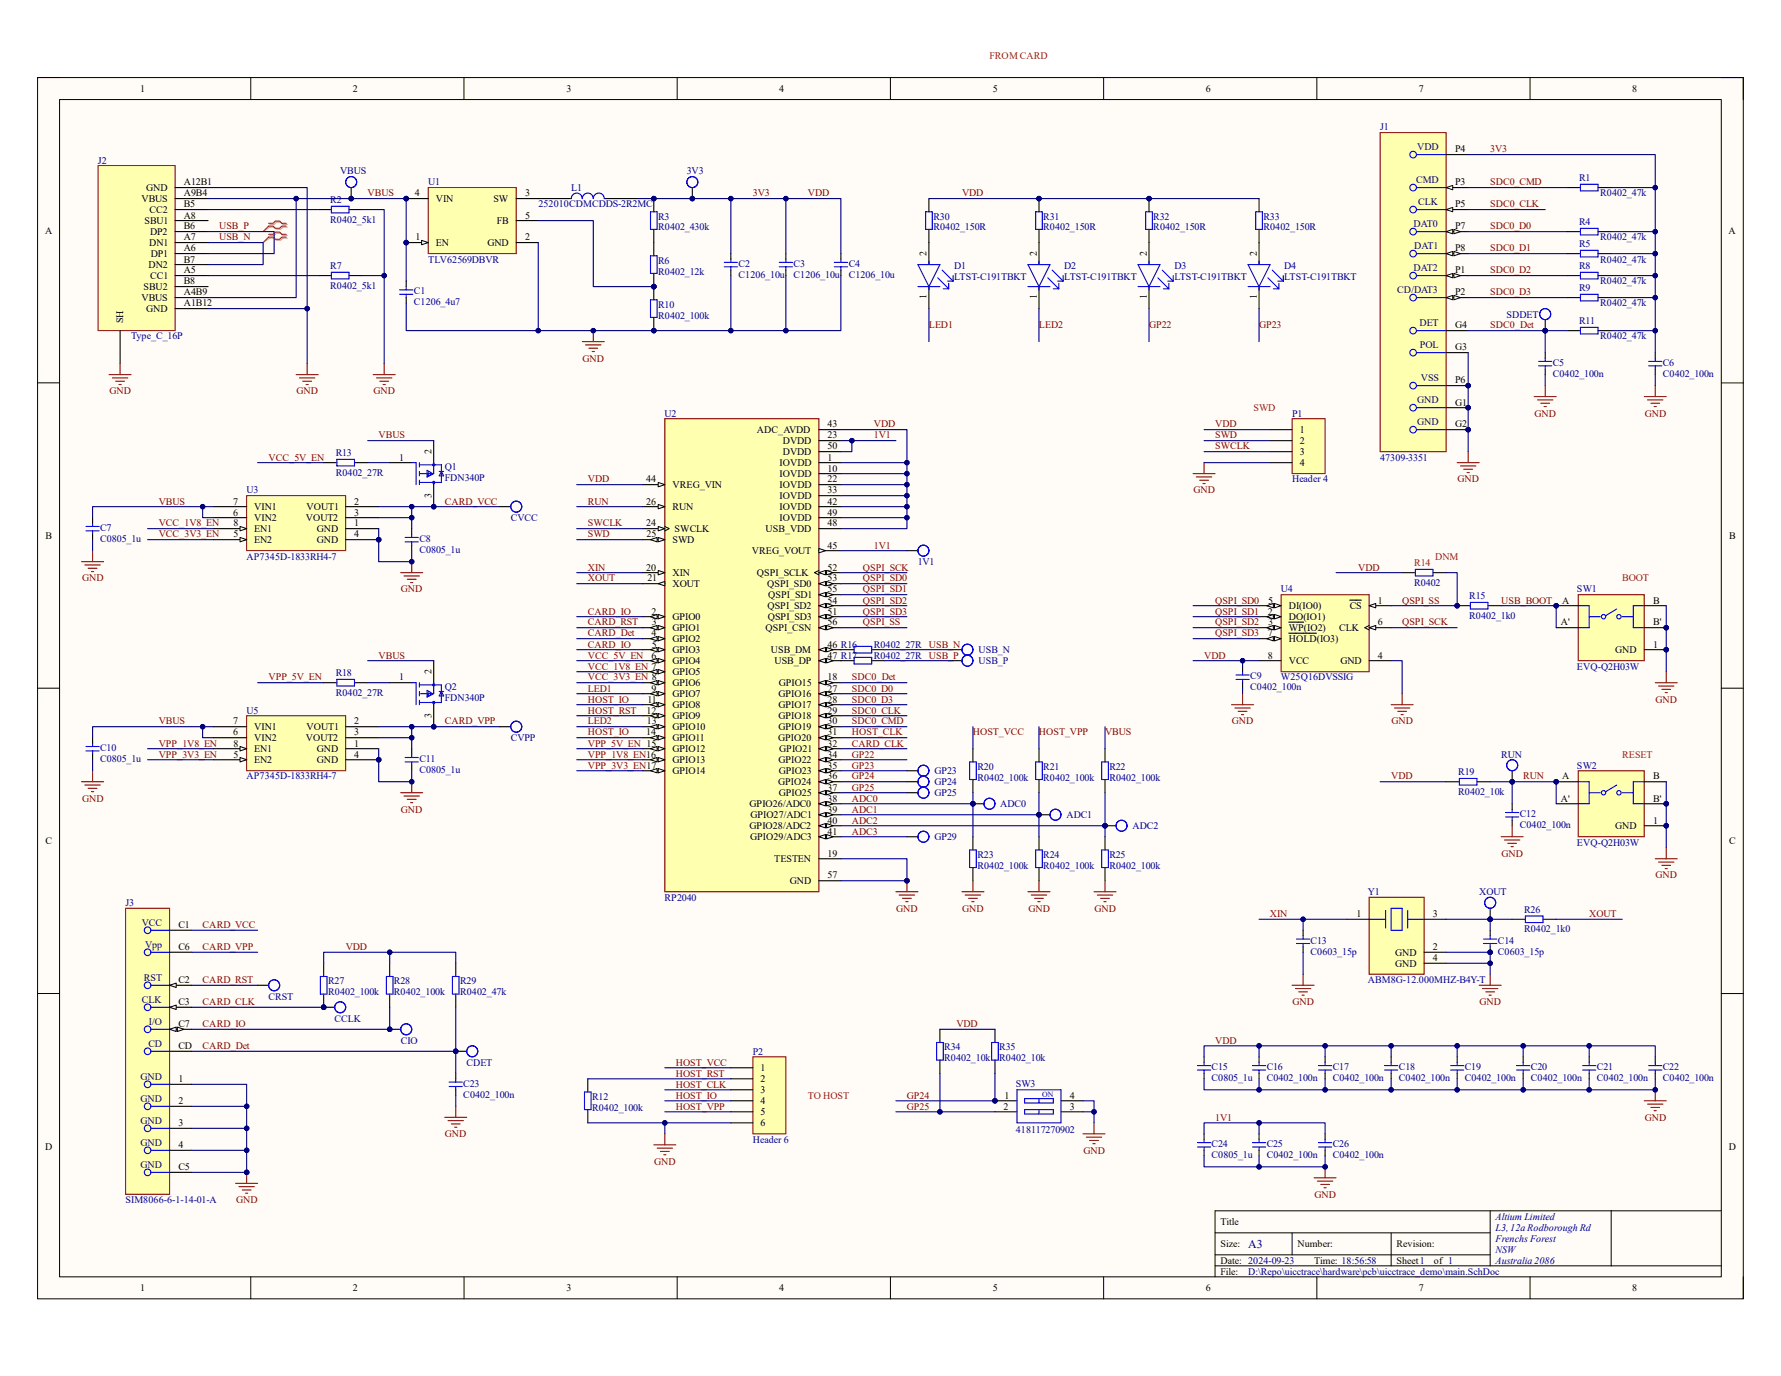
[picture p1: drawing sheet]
<svg xmlns="http://www.w3.org/2000/svg" width="279mm" height="216mm" viewBox="0 0 279 216" stroke-linecap="round" stroke-linejoin="round" font-family="sans-serif">
<defs><g id="words">
<text font-size="1.9" fill="#000080" x="195.8" y="195.8">A3</text>
<g font-size="1.6" fill="#f00">
<text x="155.2" y="9.2">FROM CARD</text>
<text x="196.6" y="64.5">SWD</text>
<text x="221.9" y="88.8">R14</text>
<text x="225.1" y="87.8">DNM</text>
<text x="254.5" y="91.2">BOOT</text>
<text x="254.5" y="118.9">RESET</text>
<text x="126.7" y="172.4">TO HOST</text>
</g>
<g font-size="1.6">
<text x="22" y="14.4">1</text>
<text x="55.3" y="14.4">2</text>
<text x="88.9" y="14.4">3</text>
<text x="122.2" y="14.4">4</text>
<text x="155.7" y="14.4">5</text>
<text x="189.1" y="14.4">6</text>
<text x="222.6" y="14.4">7</text>
<text x="256.1" y="14.4">8</text>
<text x="228.3" y="23.9">P4</text>
<text x="22.9" y="30">GND</text>
<text x="28.8" y="29.1">A12B1</text>
<text x="228.3" y="29.1">P3</text>
<text x="22.2" y="31.7">VBUS</text>
<text x="22.6" y="35.1">SBU1</text>
<text x="23.5" y="33.4">CC2</text>
<text x="28.8" y="30.8">A9B4</text>
<text x="28.8" y="32.6">B5</text>
<text x="28.8" y="34.3">A8</text>
<text x="28.8" y="36">B6</text>
<text x="65.1" y="30.8">4</text>
<text x="68.4" y="31.7">VIN</text>
<text x="77.4" y="31.7">SW</text>
<text x="77.9" y="35.1">FB</text>
<text x="82.4" y="34.3">5</text>
<text x="82.4" y="30.8">3</text>
<text x="228.3" y="32.6">P5</text>
<text x="228.3" y="36">P7</text>
<text x="7.1" y="36.7">A</text>
<text x="23.4" y="38.6">DN1</text>
<text x="23.5" y="36.9">DP2</text>
<text x="23.7" y="40.3">DP1</text>
<text x="28.8" y="37.7">A7</text>
<text x="28.8" y="39.5">A6</text>
<text x="28.8" y="41.2">B7</text>
<text x="65.2" y="37.7">1</text>
<text x="68.4" y="38.6">EN</text>
<text x="76.5" y="38.6">GND</text>
<text x="82.4" y="37.7">2</text>
<text x="145.4" y="40.1" transform="rotate(-90 145.4 40.1)">2</text>
<text x="162.6" y="40.1" transform="rotate(-90 162.6 40.1)">2</text>
<text x="179.9" y="40.1" transform="rotate(-90 179.9 40.1)">2</text>
<text x="197.2" y="40.1" transform="rotate(-90 197.2 40.1)">2</text>
<text x="228.3" y="39.5">P8</text>
<text x="271.2" y="36.7">A</text>
<text x="22.2" y="47.2">VBUS</text>
<text x="22.5" y="45.5">SBU2</text>
<text x="23.3" y="42">DN2</text>
<text x="23.6" y="43.8">CC1</text>
<text x="28.8" y="42.9">A5</text>
<text x="28.8" y="44.6">B8</text>
<text x="28.8" y="46.4">A4B9</text>
<text x="145.4" y="46.9" transform="rotate(-90 145.4 46.9)">1</text>
<text x="162.6" y="46.9" transform="rotate(-90 162.6 46.9)">1</text>
<text x="179.9" y="46.9" transform="rotate(-90 179.9 46.9)">1</text>
<text x="197.2" y="46.9" transform="rotate(-90 197.2 46.9)">1</text>
<text x="228.3" y="42.9">P1</text>
<text x="228.3" y="46.4">P2</text>
<text x="19.3" y="50.7" transform="rotate(-90 19.3 50.7)">SH</text>
<text x="22.9" y="48.9">GND</text>
<text x="28.8" y="48.1">A1B12</text>
<text x="228.3" y="51.5">G4</text>
<text x="228.3" y="55">G3</text>
<text x="228.3" y="63.6">G1</text>
<text x="228.3" y="60.2">P6</text>
<text x="67.7" y="71.2" transform="rotate(-90 67.7 71.2)">2</text>
<text x="118.7" y="67.9">ADC_AVDD</text>
<text x="122.8" y="69.7">DVDD</text>
<text x="122.8" y="71.4">DVDD</text>
<text x="129.8" y="67.1">43</text>
<text x="129.8" y="68.8">23</text>
<text x="129.8" y="70.5">50</text>
<text x="203.9" y="67.9">1</text>
<text x="203.9" y="69.7">2</text>
<text x="203.9" y="71.4">3</text>
<text x="228.3" y="67.1">G2</text>
<text x="62.6" y="72.3">1</text>
<text x="101.4" y="75.7">44</text>
<text x="105.5" y="76.6">VREG_VIN</text>
<text x="122.3" y="73.1">IOVDD</text>
<text x="122.3" y="74.8">IOVDD</text>
<text x="122.3" y="76.6">IOVDD</text>
<text x="129.8" y="72.3">1</text>
<text x="129.8" y="74">10</text>
<text x="129.8" y="75.7">22</text>
<text x="129.8" y="77.4">33</text>
<text x="203.9" y="73.1">4</text>
<text x="36.6" y="80.9">6</text>
<text x="36.6" y="79.2">7</text>
<text x="36.6" y="82.6">8</text>
<text x="39.9" y="81.7">VIN2</text>
<text x="39.9" y="80">VIN1</text>
<text x="39.9" y="83.5">EN1</text>
<text x="48" y="81.7">VOUT2</text>
<text x="48.1" y="80">VOUT1</text>
<text x="49.7" y="83.5">GND</text>
<text x="55.6" y="82.6">1</text>
<text x="55.6" y="79.2">2</text>
<text x="55.6" y="80.9">3</text>
<text x="67.7" y="78.1" transform="rotate(-90 67.7 78.1)">3</text>
<text x="101.4" y="79.2">26</text>
<text x="101.4" y="82.6">24</text>
<text x="105.5" y="80">RUN</text>
<text x="105.8" y="83.5">SWCLK</text>
<text x="120.1" y="83.5">USB_VDD</text>
<text x="122.3" y="78.3">IOVDD</text>
<text x="122.3" y="80">IOVDD</text>
<text x="122.3" y="81.7">IOVDD</text>
<text x="129.8" y="79.2">42</text>
<text x="129.8" y="80.9">49</text>
<text x="129.8" y="82.6">48</text>
<text x="7.2" y="84.5">B</text>
<text x="36.6" y="84.3">5</text>
<text x="39.9" y="85.2">EN2</text>
<text x="49.7" y="85.2">GND</text>
<text x="55.6" y="84.3">4</text>
<text x="101.4" y="89.5">20</text>
<text x="101.4" y="84.3">25</text>
<text x="105.5" y="85.2">SWD</text>
<text x="117.9" y="86.9">VREG_VOUT</text>
<text x="129.8" y="86.1">45</text>
<text x="129.8" y="89.5">52</text>
<text x="271.3" y="84.5">B</text>
<text x="101.6" y="91.2">21</text>
<text x="105.5" y="90.4">XIN</text>
<text x="105.5" y="92.1">XOUT</text>
<text x="118.7" y="90.4">QSPI_SCLK</text>
<text x="120.4" y="92.1">QSPI_SD0</text>
<text x="120.4" y="95.5">QSPI_SD2</text>
<text x="120.5" y="93.9">QSPI_SD1</text>
<text x="129.8" y="91.2">53</text>
<text x="129.8" y="93">55</text>
<text x="129.8" y="94.7">54</text>
<text x="198.9" y="94.7">5</text>
<text x="202.2" y="95.5">DI(IO0)</text>
<text x="211.8" y="95.5">CS</text>
<text x="216.2" y="94.7">1</text>
<text x="245.1" y="94.7">A</text>
<text x="259.3" y="94.7">B</text>
<text x="102.2" y="96.4">2</text>
<text x="102.2" y="99.9">4</text>
<text x="102.2" y="101.6">5</text>
<text x="102.3" y="98.1">3</text>
<text x="105.5" y="97.3">GPIO0</text>
<text x="105.5" y="99">GPIO1</text>
<text x="105.5" y="100.8">GPIO2</text>
<text x="120.1" y="99">QSPI_CSN</text>
<text x="120.4" y="97.3">QSPI_SD3</text>
<text x="129.8" y="96.4">51</text>
<text x="129.8" y="98.1">56</text>
<text x="129.8" y="101.6">46 R16</text>
<text x="198.9" y="96.4">2</text>
<text x="198.9" y="99.9">7</text>
<text x="198.9" y="98.1">3</text>
<text x="202.2" y="97.3">DO(IO1)</text>
<text x="202.2" y="99">WP(IO2)</text>
<text x="202.2" y="100.8">HOLD(IO3)</text>
<text x="210.1" y="99">CLK</text>
<text x="216.2" y="98.1">6</text>
<text x="244.9" y="98.1">A'</text>
<text x="259.3" y="98.1">B'</text>
<text x="259.3" y="101.6">1</text>
<text x="62.6" y="106.8">1</text>
<text x="67.7" y="105.8" transform="rotate(-90 67.7 105.8)">2</text>
<text x="102.2" y="103.3">6</text>
<text x="105.5" y="102.4">GPIO3</text>
<text x="105.5" y="104.2">GPIO4</text>
<text x="105.5" y="105.9">GPIO5</text>
<text x="105.5" y="107.7">GPIO6</text>
<text x="120.9" y="102.4">USB_DM</text>
<text x="121.5" y="104.2">USB_DP</text>
<text x="122.2" y="107.7">GPIO15</text>
<text x="129.8" y="103.3">47 R17</text>
<text x="129.8" y="106.8">18</text>
<text x="198.9" y="103.3">8</text>
<text x="202.2" y="104.2">VCC</text>
<text x="210.3" y="104.2">GND</text>
<text x="216.2" y="103.3">4</text>
<text x="253.4" y="102.4">GND</text>
<text x="36.6" y="113.7">7</text>
<text x="55.6" y="113.7">2</text>
<text x="67.7" y="112.6" transform="rotate(-90 67.7 112.6)">3</text>
<text x="101.4" y="112">12</text>
<text x="101.5" y="113.7">13</text>
<text x="101.6" y="110.2">11</text>
<text x="102.2" y="108.5">9</text>
<text x="105.5" y="109.4">GPIO7</text>
<text x="105.5" y="111.1">GPIO8</text>
<text x="105.5" y="112.8">GPIO9</text>
<text x="122.1" y="109.4">GPIO16</text>
<text x="122.1" y="111.1">GPIO17</text>
<text x="122.1" y="112.8">GPIO18</text>
<text x="129.8" y="108.5">27</text>
<text x="129.8" y="110.2">28</text>
<text x="129.8" y="112">29</text>
<text x="129.8" y="113.7">30</text>
<text x="36.6" y="115.4">6</text>
<text x="36.6" y="118.9">5</text>
<text x="36.6" y="117.1">8</text>
<text x="39.9" y="119.7">EN2</text>
<text x="39.9" y="116.3">VIN2</text>
<text x="39.9" y="114.6">VIN1</text>
<text x="39.9" y="118">EN1</text>
<text x="48" y="116.3">VOUT2</text>
<text x="48.1" y="114.6">VOUT1</text>
<text x="49.7" y="118">GND</text>
<text x="49.7" y="119.7">GND</text>
<text x="55.6" y="117.1">1</text>
<text x="55.6" y="115.4">3</text>
<text x="55.6" y="118.9">4</text>
<text x="101.4" y="115.4">14</text>
<text x="105.5" y="114.6">GPIO10</text>
<text x="105.5" y="116.3">GPIO11</text>
<text x="105.5" y="118">GPIO12</text>
<text x="105.5" y="119.7">GPIO13</text>
<text x="122.1" y="116.3">GPIO20</text>
<text x="122.1" y="114.6">GPIO19</text>
<text x="122.1" y="119.7">GPIO22</text>
<text x="122.3" y="118">GPIO21</text>
<text x="129.8" y="115.4">31</text>
<text x="129.8" y="117.1">32</text>
<text x="129.8" y="118.9">34</text>
<text x="105.5" y="121.5">GPIO14</text>
<text x="122.1" y="123.2">GPIO24</text>
<text x="122.2" y="121.5">GPIO23</text>
<text x="122.2" y="124.9">GPIO25</text>
<text x="129.8" y="120.6">35</text>
<text x="129.8" y="122.3">36</text>
<text x="129.8" y="124">37</text>
<text x="129.8" y="125.8">38</text>
<text x="244.9" y="125.8">A'</text>
<text x="245.1" y="122.3">A</text>
<text x="259.3" y="122.3">B</text>
<text x="259.3" y="125.8">B'</text>
<text x="117.6" y="126.6">GPIO26/ADC0</text>
<text x="117.6" y="130.1">GPIO28/ADC2</text>
<text x="117.7" y="131.8">GPIO29/ADC3</text>
<text x="117.7" y="128.4">GPIO27/ADC1</text>
<text x="129.8" y="127.5">39</text>
<text x="129.8" y="129.2">40</text>
<text x="129.8" y="130.9">41</text>
<text x="253.4" y="130.1">GND</text>
<text x="259.3" y="129.2">1</text>
<text x="7.1" y="132.5">C</text>
<text x="121.5" y="135.3">TESTEN</text>
<text x="129.8" y="134.4">19</text>
<text x="129.8" y="137.8">57</text>
<text x="271.3" y="132.5">C</text>
<text x="123.9" y="138.7">GND</text>
<text x="212.8" y="143.9">1</text>
<text x="224.8" y="143.9">3</text>
<text x="28" y="145.6">C1</text>
<text x="28" y="149.1">C6</text>
<text x="218.9" y="149.9">GND</text>
<text x="224.8" y="149.1">2</text>
<text x="28" y="154.3">C2</text>
<text x="218.9" y="151.7">GND</text>
<text x="224.8" y="150.8">4</text>
<text x="28" y="157.7">C3</text>
<text x="28" y="161.2">C7</text>
<text x="28" y="164.6">CD</text>
<text x="28" y="169.8">1</text>
<text x="28" y="173.2">2</text>
<text x="119.3" y="168.1">1</text>
<text x="119.3" y="169.8">2</text>
<text x="119.3" y="171.5">3</text>
<text x="119.3" y="173.2">4</text>
<text x="157.6" y="172.4">1</text>
<text x="167.8" y="172.4">4</text>
<text x="28" y="176.7">3</text>
<text x="119.3" y="175">5</text>
<text x="119.3" y="176.7">6</text>
<text x="157.4" y="174.1">2</text>
<text x="167.8" y="174.1">3</text>
<text x="7.1" y="180.4">D</text>
<text x="28" y="180.2">4</text>
<text x="28" y="183.6">C5</text>
<text x="271.2" y="180.4">D</text>
<text x="191.5" y="192.2">Title</text>
<text x="191.5" y="195.7">Size:</text>
<text x="203.5" y="195.7">Number:</text>
<text x="219.1" y="195.7">Revision:</text>
<text x="22" y="202.6">1</text>
<text x="55.3" y="202.6">2</text>
<text x="88.9" y="202.6">3</text>
<text x="122.2" y="202.6">4</text>
<text x="155.7" y="202.6">5</text>
<text x="189.1" y="202.6">6</text>
<text x="191.5" y="198.3">Date: 2024-09-23</text>
<text x="191.5" y="200">File:</text>
<text x="206.2" y="198.3">Time: 18:56:58</text>
<text x="219.1" y="198.3">Sheet1</text>
<text x="222.6" y="202.6">7</text>
<text x="225" y="198.3">of 1</text>
<text x="256.1" y="202.6">8</text>
</g>
<g font-size="1.6" fill="#000080">
<text x="216.5" y="20.4">J1</text>
<text x="222.3" y="23.6">VDD</text>
<text x="15.4" y="25.7">J2</text>
<text x="53.3" y="27.3">VBUS</text>
<text x="67.2" y="29.1">U1</text>
<text x="89.6" y="30">L1</text>
<text x="107.7" y="27.3">3V3</text>
<text x="222.2" y="28.7">CMD</text>
<text x="247.7" y="28.4">R1</text>
<text x="51.8" y="31.9">R2</text>
<text x="51.8" y="35">R0402_5k1</text>
<text x="84.5" y="32.6">252010CDMCDDS-2R2MC</text>
<text x="103.3" y="34.5">R3</text>
<text x="146.4" y="34.5">R30</text>
<text x="163.7" y="34.5">R31</text>
<text x="180.9" y="34.5">R32</text>
<text x="198.2" y="34.5">R33</text>
<text x="221.7" y="35.6">DAT0</text>
<text x="222.5" y="32.2">CLK</text>
<text x="247.7" y="35.3">R4</text>
<text x="251" y="30.8">R0402_47k</text>
<text x="67.2" y="41.2">TLV62569DBVR</text>
<text x="103.3" y="36.2">R0402_430k</text>
<text x="103.3" y="41.4">R6</text>
<text x="115.9" y="41.9">C2</text>
<text x="124.5" y="41.9">C3</text>
<text x="133.1" y="41.9">C4</text>
<text x="146.4" y="36.2">R0402_150R</text>
<text x="163.7" y="36.2">R0402_150R</text>
<text x="180.9" y="36.2">R0402_150R</text>
<text x="198.2" y="36.2">R0402_150R</text>
<text x="221.9" y="39.1">DAT1</text>
<text x="247.7" y="38.8">R5</text>
<text x="251" y="37.7">R0402_47k</text>
<text x="251" y="41.2">R0402_47k</text>
<text x="51.8" y="42.2">R7</text>
<text x="51.8" y="45.3">R0402_5k1</text>
<text x="64.9" y="46.2">C1</text>
<text x="64.9" y="47.9">C1206_4u7</text>
<text x="103.3" y="43.1">R0402_12k</text>
<text x="115.9" y="43.6">C1206_10u</text>
<text x="124.5" y="43.6">C1206_10u</text>
<text x="133.1" y="43.6">C1206_10u</text>
<text x="149.7" y="42.2">D1</text>
<text x="149.7" y="43.9">LTST-C191TBKT</text>
<text x="167" y="42.2">D2</text>
<text x="167" y="43.9">LTST-C191TBKT</text>
<text x="184.2" y="42.2">D3</text>
<text x="184.2" y="43.9">LTST-C191TBKT</text>
<text x="201.5" y="42.2">D4</text>
<text x="201.5" y="43.9">LTST-C191TBKT</text>
<text x="219.2" y="46">CD/DAT3</text>
<text x="221.7" y="42.5">DAT2</text>
<text x="247.7" y="42.2">R8</text>
<text x="247.7" y="45.7">R9</text>
<text x="251" y="44.6">R0402_47k</text>
<text x="20.6" y="53.3">Type_C_16P</text>
<text x="103.3" y="48.3">R10</text>
<text x="103.3" y="50">R0402_100k</text>
<text x="222.7" y="51.2">DET</text>
<text x="236.3" y="49.8">SDDET</text>
<text x="247.7" y="50.8">R11</text>
<text x="251" y="48.1">R0402_47k</text>
<text x="251" y="53.3">R0402_47k</text>
<text x="222.8" y="54.7">POL</text>
<text x="222.9" y="59.8">VSS</text>
<text x="243.6" y="57.4">C5</text>
<text x="243.6" y="59.1">C0402_100n</text>
<text x="260.9" y="57.4">C6</text>
<text x="260.9" y="59.1">C0402_100n</text>
<text x="104.3" y="65.4">U2</text>
<text x="202.7" y="65.4">P1</text>
<text x="222.3" y="63.3">GND</text>
<text x="52.7" y="71.5">R13</text>
<text x="222.3" y="66.7">GND</text>
<text x="38.7" y="77.4">U3</text>
<text x="52.7" y="74.7">R0402_27R</text>
<text x="69.8" y="73.8">Q1</text>
<text x="69.8" y="75.5">FDN340P</text>
<text x="202.7" y="75.7">Header 4</text>
<text x="216.5" y="72.3">47309-3351</text>
<text x="15.7" y="83.3">C7</text>
<text x="80.1" y="81.7">CVCC</text>
<text x="15.7" y="85">C0805_1u</text>
<text x="38.7" y="87.8">AP7345D-1833RH4-7</text>
<text x="65.8" y="85">C8</text>
<text x="65.8" y="86.7">C0805_1u</text>
<text x="144" y="88.6">1V1</text>
<text x="201" y="93">U4</text>
<text x="221.9" y="91.9">R0402</text>
<text x="230.5" y="94">R15</text>
<text x="247.4" y="93">SW1</text>
<text x="137.1" y="101.6">R0402_27R USB_N</text>
<text x="230.5" y="97.1">R0402_1k0</text>
<text x="52.7" y="106.1">R18</text>
<text x="137.1" y="103.3">R0402_27R USB_P</text>
<text x="153.5" y="102.4">USB_N</text>
<text x="153.5" y="104.2">USB_P</text>
<text x="196.1" y="106.6">C9</text>
<text x="201" y="106.8">W25Q16DVSSIG</text>
<text x="247.4" y="105.1">EVQ-Q2H03W</text>
<text x="38.7" y="112">U5</text>
<text x="52.7" y="109.2">R0402_27R</text>
<text x="69.8" y="108.3">Q2</text>
<text x="69.8" y="110.1">FDN340P</text>
<text x="196.1" y="108.3">C0402_100n</text>
<text x="15.7" y="117.8">C10</text>
<text x="15.7" y="119.5">C0805_1u</text>
<text x="65.8" y="119.5">C11</text>
<text x="80.1" y="116.3">CVPP</text>
<text x="235.5" y="118.9">RUN</text>
<text x="38.7" y="122.3">AP7345D-1833RH4-7</text>
<text x="65.8" y="121.3">C0805_1u</text>
<text x="146.6" y="121.5">GP23</text>
<text x="146.6" y="123.2">GP24</text>
<text x="146.6" y="124.9">GP25</text>
<text x="153.3" y="120.8">R20</text>
<text x="153.3" y="122.5">R0402_100k</text>
<text x="163.7" y="120.8">R21</text>
<text x="163.7" y="122.5">R0402_100k</text>
<text x="174" y="120.8">R22</text>
<text x="174" y="122.5">R0402_100k</text>
<text x="228.8" y="121.6">R19</text>
<text x="228.8" y="124.7">R0402_10k</text>
<text x="247.4" y="120.6">SW2</text>
<text x="146.6" y="131.8">GP29</text>
<text x="156.9" y="126.6">ADC0</text>
<text x="167.3" y="128.4">ADC1</text>
<text x="177.7" y="130.1">ADC2</text>
<text x="238.4" y="128.2">C12</text>
<text x="238.4" y="129.9">C0402_100n</text>
<text x="153.3" y="134.6">R23</text>
<text x="153.3" y="136.3">R0402_100k</text>
<text x="163.7" y="134.6">R24</text>
<text x="163.7" y="136.3">R0402_100k</text>
<text x="174" y="134.6">R25</text>
<text x="174" y="136.3">R0402_100k</text>
<text x="247.4" y="132.7">EVQ-Q2H03W</text>
<text x="19.7" y="142.2">J3</text>
<text x="104.3" y="141.3">RP2040</text>
<text x="214.6" y="140.5">Y1</text>
<text x="232" y="140.5">XOUT</text>
<text x="239.1" y="143.2">R26</text>
<text x="22.2" y="145.3">VCC</text>
<text x="22.8" y="148.7">Vpp</text>
<text x="205.6" y="148">C13</text>
<text x="205.6" y="149.8">C0603_15p</text>
<text x="235" y="148">C14</text>
<text x="235" y="149.8">C0603_15p</text>
<text x="239.1" y="146.3">R0402_1k0</text>
<text x="22.6" y="153.9">RST</text>
<text x="51.5" y="154.4">R27</text>
<text x="61.8" y="154.4">R28</text>
<text x="72.2" y="154.4">R29</text>
<text x="214.6" y="154.3">ABM8G-12.000MHZ-B4Y-T</text>
<text x="22.3" y="157.4">CLK</text>
<text x="23.4" y="160.8">I/O</text>
<text x="42.1" y="156.8">CRST</text>
<text x="51.5" y="156.2">R0402_100k</text>
<text x="52.5" y="160.3">CCLK</text>
<text x="61.8" y="156.2">R0402_100k</text>
<text x="72.2" y="156.2">R0402_47k</text>
<text x="23.3" y="164.3">CD</text>
<text x="62.9" y="163.7">CIO</text>
<text x="73.2" y="167.2">CDET</text>
<text x="118.1" y="165.5">P2</text>
<text x="148.1" y="164.8">R34</text>
<text x="148.1" y="166.5">R0402_10k</text>
<text x="156.8" y="164.8">R35</text>
<text x="156.8" y="166.5">R0402_10k</text>
<text x="190.1" y="167.9">C15</text>
<text x="198.7" y="167.9">C16</text>
<text x="209.1" y="167.9">C17</text>
<text x="219.5" y="167.9">C18</text>
<text x="229.8" y="167.9">C19</text>
<text x="240.2" y="167.9">C20</text>
<text x="250.5" y="167.9">C21</text>
<text x="260.9" y="167.9">C22</text>
<text x="22.1" y="169.5">GND</text>
<text x="22.1" y="172.9">GND</text>
<text x="72.7" y="170.5">C23</text>
<text x="72.7" y="172.2">C0402_100n</text>
<text x="92.9" y="172.6">R12</text>
<text x="159.3" y="170.5">SW3</text>
<text x="190.1" y="169.6">C0805_1u</text>
<text x="198.7" y="169.6">C0402_100n</text>
<text x="209.1" y="169.6">C0402_100n</text>
<text x="219.5" y="169.6">C0402_100n</text>
<text x="229.8" y="169.6">C0402_100n</text>
<text x="240.2" y="169.6">C0402_100n</text>
<text x="250.5" y="169.6">C0402_100n</text>
<text x="260.9" y="169.6">C0402_100n</text>
<text x="22.1" y="176.4">GND</text>
<text x="22.1" y="179.8">GND</text>
<text x="92.9" y="174.3">R0402_100k</text>
<text x="118.1" y="179.3">Header 6</text>
<text x="159.3" y="177.7">418117270902</text>
<text x="190.1" y="180">C24</text>
<text x="198.7" y="180">C25</text>
<text x="209.1" y="180">C26</text>
<text x="22.1" y="183.3">GND</text>
<text x="190.1" y="181.7">C0805_1u</text>
<text x="198.7" y="181.7">C0402_100n</text>
<text x="209.1" y="181.7">C0402_100n</text>
<text x="19.7" y="188.8">SIM8066-6-1-14-01-A</text>
<text x="234.6" y="191.4">Altium Limited</text>
<text x="234.6" y="193.1">L3, 12a Rodborough Rd</text>
<text x="234.6" y="194.8">Frenchs Forest</text>
<text x="234.6" y="196.6">NSW</text>
<text x="195.8" y="200">D:\Repo\uicctrace\hardware\pcb\uicctrace_demo\main.SchDoc</text>
<text x="234.6" y="198.3">Australia 2086</text>
</g>
<g font-size="1.6" fill="#800000">
<text x="233.8" y="23.9">3V3</text>
<text x="233.8" y="29.1">SDC0_CMD</text>
<text x="34.4" y="36">USB_P</text>
<text x="57.7" y="30.8">VBUS</text>
<text x="118.1" y="30.8">3V3</text>
<text x="126.7" y="30.8">VDD</text>
<text x="150.9" y="30.8">VDD</text>
<text x="233.8" y="36">SDC0_D0</text>
<text x="233.8" y="32.6">SDC0_CLK</text>
<text x="34.4" y="37.7">USB_N</text>
<text x="233.8" y="39.5">SDC0_D1</text>
<text x="233.8" y="42.9">SDC0_D2</text>
<text x="233.8" y="46.4">SDC0_D3</text>
<text x="145.7" y="51.5">LED1</text>
<text x="163" y="51.5">LED2</text>
<text x="180.3" y="51.5">GP22</text>
<text x="197.5" y="51.5">GP23</text>
<text x="233.8" y="51.5">SDC0_Det</text>
<text x="91.4" y="56.7">GND</text>
<text x="17.2" y="61.9">GND</text>
<text x="46.5" y="61.9">GND</text>
<text x="58.6" y="61.9">GND</text>
<text x="240.7" y="65.4">GND</text>
<text x="258" y="65.4">GND</text>
<text x="59.4" y="68.8">VBUS</text>
<text x="137.1" y="67.1">VDD</text>
<text x="137.1" y="68.8">1V1</text>
<text x="190.6" y="70.5">SWCLK</text>
<text x="190.6" y="68.8">SWD</text>
<text x="190.6" y="67.1">VDD</text>
<text x="42.1" y="72.3">VCC_5V_EN</text>
<text x="92.2" y="75.7">VDD</text>
<text x="187.2" y="77.4">GND</text>
<text x="228.6" y="75.7">GND</text>
<text x="24.9" y="79.2">VBUS</text>
<text x="24.9" y="82.6">VCC_1V8_EN</text>
<text x="69.8" y="79.2">CARD_VCC</text>
<text x="92.2" y="82.6">SWCLK</text>
<text x="92.2" y="79.2">RUN</text>
<text x="24.9" y="84.3">VCC_3V3_EN</text>
<text x="92.2" y="89.5">XIN</text>
<text x="92.2" y="84.3">SWD</text>
<text x="135.4" y="89.5">QSPI_SCK</text>
<text x="137.1" y="86.1">1V1</text>
<text x="213.1" y="89.5">VDD</text>
<text x="12.9" y="91.2">GND</text>
<text x="62.9" y="93">GND</text>
<text x="92.2" y="91.2">XOUT</text>
<text x="135.4" y="91.2">QSPI_SD0</text>
<text x="135.4" y="93">QSPI_SD1</text>
<text x="135.4" y="94.7">QSPI_SD2</text>
<text x="190.6" y="94.7">QSPI_SD0</text>
<text x="220" y="94.7">QSPI_SS</text>
<text x="235.5" y="94.7">USB_BOOT</text>
<text x="92.2" y="101.6">CARD_IO</text>
<text x="92.2" y="98.1">CARD_RST</text>
<text x="92.2" y="96.4">CARD_IO</text>
<text x="92.2" y="99.9">CARD_Det</text>
<text x="135.4" y="96.4">QSPI_SD3</text>
<text x="135.4" y="98.1">QSPI_SS</text>
<text x="190.6" y="96.4">QSPI_SD1</text>
<text x="190.6" y="98.1">QSPI_SD2</text>
<text x="190.6" y="99.9">QSPI_SD3</text>
<text x="220" y="98.1">QSPI_SCK</text>
<text x="42.1" y="106.8">VPP_5V_EN</text>
<text x="59.4" y="103.3">VBUS</text>
<text x="92.2" y="103.3">VCC_5V_EN</text>
<text x="92.2" y="105.1">VCC_1V8_EN 7</text>
<text x="92.2" y="106.8">VCC_3V3_EN 8</text>
<text x="133.6" y="106.8">SDC0_Det</text>
<text x="188.9" y="103.3">VDD</text>
<text x="24.9" y="113.7">VBUS</text>
<text x="69.8" y="113.7">CARD_VPP</text>
<text x="92.2" y="110.2">HOST_IO</text>
<text x="92.2" y="112">HOST_RST</text>
<text x="92.2" y="108.5">LED1</text>
<text x="92.2" y="113.7">LED2</text>
<text x="133.6" y="108.5">SDC0_D0</text>
<text x="133.6" y="110.2">SDC0_D3</text>
<text x="133.6" y="112">SDC0_CLK</text>
<text x="133.6" y="113.7">SDC0_CMD</text>
<text x="193.3" y="113.7">GND</text>
<text x="218.3" y="113.7">GND</text>
<text x="259.7" y="110.2">GND</text>
<text x="24.9" y="118.9">VPP_3V3_EN</text>
<text x="24.9" y="117.1">VPP_1V8_EN</text>
<text x="92.2" y="115.4">HOST_IO</text>
<text x="92.2" y="118.9">VPP_1V8_EN16</text>
<text x="92.2" y="117.1">VPP_5V_EN 15</text>
<text x="133.6" y="117.1">CARD_CLK</text>
<text x="133.6" y="115.4">HOST_CLK</text>
<text x="133.6" y="118.9">GP22</text>
<text x="152.6" y="115.4">HOST_VCC</text>
<text x="163" y="115.4">HOST_VPP</text>
<text x="173.4" y="115.4">VBUS</text>
<text x="12.9" y="125.8">GND</text>
<text x="92.2" y="120.6">VPP_3V3_EN17</text>
<text x="133.6" y="125.8">ADC0</text>
<text x="133.6" y="120.6">GP23</text>
<text x="133.6" y="122.3">GP24</text>
<text x="133.6" y="124">GP25</text>
<text x="218.2" y="122.3">VDD</text>
<text x="238.9" y="122.3">RUN</text>
<text x="62.9" y="127.5">GND</text>
<text x="133.6" y="127.5">ADC1</text>
<text x="133.6" y="129.2">ADC2</text>
<text x="133.6" y="130.9">ADC3</text>
<text x="235.5" y="134.4">GND</text>
<text x="259.7" y="137.8">GND</text>
<text x="140.6" y="143">GND</text>
<text x="151" y="143">GND</text>
<text x="161.3" y="143">GND</text>
<text x="171.7" y="143">GND</text>
<text x="199.2" y="143.9">XIN</text>
<text x="249.3" y="143.9">XOUT</text>
<text x="31.8" y="149.1">CARD_VPP</text>
<text x="31.8" y="145.6">CARD_VCC</text>
<text x="54.2" y="149.1">VDD</text>
<text x="31.8" y="154.3">CARD_RST</text>
<text x="31.8" y="157.7">CARD_CLK</text>
<text x="31.8" y="161.2">CARD_IO</text>
<text x="150" y="161.2">VDD</text>
<text x="202.8" y="157.7">GND</text>
<text x="232.1" y="157.7">GND</text>
<text x="31.8" y="164.6">CARD_Det</text>
<text x="106" y="167.2">HOST_VCC</text>
<text x="190.6" y="163.7">VDD</text>
<text x="106" y="170.6">HOST_CLK</text>
<text x="106" y="168.9">HOST_RST</text>
<text x="106" y="172.4">HOST_IO</text>
<text x="142.3" y="172.4">GP24</text>
<text x="69.8" y="178.4">GND</text>
<text x="106" y="174.1">HOST_VPP</text>
<text x="142.3" y="174.1">GP25</text>
<text x="190.6" y="175.9">1V1</text>
<text x="258" y="175.9">GND</text>
<text x="102.6" y="182.8">GND</text>
<text x="170" y="181">GND</text>
<text x="37" y="188.8">GND</text>
<text x="206.2" y="187.9">GND</text>
</g>
<text font-size="1.2" fill="#0000bf" x="163.5" y="172.1">ON</text>
</g></defs>
<path d="M5.9 12.2h267.6v191.6h-267.6z" fill-rule="evenodd" fill="#fffcf8"/>
<path d="M5.9 12.2h267.6v191.6h-267.6z" fill="none" stroke="#000" stroke-width=".16"/>
<path d="M9.3 15.6h260.7v184.7h-260.7z" fill-rule="evenodd" fill="#fffcf8"/>
<g fill="none" stroke="#000" stroke-width=".16">
<path d="M5.9 12.2h3.4M9.3 15.6h260.7v184.7h-260.7zM39.3 12.2v3.4M72.8 12.2v3.4M106.2 12.2v3.4M139.7 12.2v3.4M173.1 12.2v3.4M206.6 12.2v3.4M240 12.2v3.4M270 12.2h3.5v3.4M5.9 60.1h3.4M270 60.1h3.5"/>
<path d="M5.9 108h3.4M270 108h3.5M5.9 155.9h3.4M270 155.9h3.5M190.6 193.4h43.2M190.6 198.6h79.4M190.6 196.9h43.2M202.7 193.4v3.5M218.2 193.4v5.2M233.8 190v8.6M252.8 190v8.6M270 190h-79.4v10.3"/>
<path d="M39.3 200.3v3.5M72.8 200.3v3.5M106.2 200.3v3.5M139.7 200.3v3.5M173.1 200.3v3.5M206.6 200.3v3.5M240 200.3v3.5M273.5 200.3v3.5"/>
</g>
<path d="M104.3 65.7h24.2v74.2h-24.2z" fill-rule="evenodd" fill="#ffffb0"/>
<path d="M104.3 65.7h24.2v74.2h-24.2z" fill="none" stroke="#800000" stroke-width=".17"/>
<path d="M100.8 76h3.5" fill="none" stroke="#000" stroke-width=".17"/>
<path d="M103.3 75.7l1 .3-1 .4z" fill="#f8fcff"/>
<path d="M103.3 75.7l1 .3-1 .4z" fill="none" stroke="#000" stroke-width=".16"/>
<path d="M100.8 79.5h3.5" fill="none" stroke="#000" stroke-width=".17"/>
<path d="M103.3 79.2l1 .3-1 .3z" fill="#f8fcff"/>
<path d="M103.3 79.2l1 .3-1 .3z" fill="none" stroke="#000" stroke-width=".16"/>
<path d="M100.8 82.9h3.5" fill="none" stroke="#000" stroke-width=".17"/>
<path d="M103.3 82.6l1 .3-1 .4z" fill="#f8fcff"/>
<path d="M103.3 82.6l1 .3-1 .4zM104.3 82.6l.7 .3-.7 .4" fill="none" stroke="#000" stroke-width=".16"/>
<path d="M100.8 84.7h3.5" fill="none" stroke="#000" stroke-width=".17"/>
<path d="M103.3 84.3l1 .4-1 .3z" fill="#f8fcff"/>
<path d="M103.3 84.3l1 .4-1 .3z" fill="none" stroke="#000" stroke-width=".16"/>
<path d="M102 84.7l1.1-.4v.7z" fill="#f8fcff"/>
<path d="M102 84.7l1.1-.4v.7z" fill="none" stroke="#000" stroke-width=".16"/>
<path d="M100.8 89.9h3.5" fill="none" stroke="#000" stroke-width=".17"/>
<path d="M103.3 89.5l1 .4-1 .3z" fill="#f8fcff"/>
<path d="M103.3 89.5l1 .4-1 .3z" fill="none" stroke="#000" stroke-width=".16"/>
<path d="M100.8 91.6h3.5" fill="none" stroke="#000" stroke-width=".17"/>
<path d="M103.3 91.6l1-.4v.7z" fill="#f8fcff"/>
<path d="M103.3 91.6l1-.4v.7z" fill="none" stroke="#000" stroke-width=".16"/>
<path d="M100.8 96.8h3.5" fill="none" stroke="#000" stroke-width=".17"/>
<path d="M103.3 96.4l1 .4-1 .3z" fill="#f8fcff"/>
<path d="M103.3 96.4l1 .4-1 .3z" fill="none" stroke="#000" stroke-width=".16"/>
<path d="M102 96.8l1.1-.4v.7z" fill="#f8fcff"/>
<path d="M102 96.8l1.1-.4v.7z" fill="none" stroke="#000" stroke-width=".16"/>
<path d="M100.8 98.5h3.5" fill="none" stroke="#000" stroke-width=".17"/>
<path d="M103.3 98.1l1 .4-1 .3z" fill="#f8fcff"/>
<path d="M103.3 98.1l1 .4-1 .3z" fill="none" stroke="#000" stroke-width=".16"/>
<path d="M102 98.5l1.1-.4v.7z" fill="#f8fcff"/>
<path d="M102 98.5l1.1-.4v.7z" fill="none" stroke="#000" stroke-width=".16"/>
<path d="M100.8 100.2h3.5" fill="none" stroke="#000" stroke-width=".17"/>
<path d="M103.3 99.9l1 .3-1 .4z" fill="#f8fcff"/>
<path d="M103.3 99.9l1 .3-1 .4z" fill="none" stroke="#000" stroke-width=".16"/>
<path d="M102 100.2l1.1-.3v.7z" fill="#f8fcff"/>
<path d="M102 100.2l1.1-.3v.7z" fill="none" stroke="#000" stroke-width=".16"/>
<path d="M100.8 101.9h3.5" fill="none" stroke="#000" stroke-width=".17"/>
<path d="M103.3 101.6l1 .3-1 .4z" fill="#f8fcff"/>
<path d="M103.3 101.6l1 .3-1 .4z" fill="none" stroke="#000" stroke-width=".16"/>
<path d="M102 101.9l1.1-.3v.7z" fill="#f8fcff"/>
<path d="M102 101.9l1.1-.3v.7z" fill="none" stroke="#000" stroke-width=".16"/>
<path d="M100.8 103.7h3.5" fill="none" stroke="#000" stroke-width=".17"/>
<path d="M103.3 103.3l1 .4-1 .3z" fill="#f8fcff"/>
<path d="M103.3 103.3l1 .4-1 .3z" fill="none" stroke="#000" stroke-width=".16"/>
<path d="M102 103.7l1.1-.4v.7z" fill="#f8fcff"/>
<path d="M102 103.7l1.1-.4v.7z" fill="none" stroke="#000" stroke-width=".16"/>
<path d="M100.8 105.4h3.5" fill="none" stroke="#000" stroke-width=".17"/>
<path d="M103.3 105l1 .4-1 .3z" fill="#f8fcff"/>
<path d="M103.3 105l1 .4-1 .3z" fill="none" stroke="#000" stroke-width=".16"/>
<path d="M102 105.4l1.1-.4v.7z" fill="#f8fcff"/>
<path d="M102 105.4l1.1-.4v.7z" fill="none" stroke="#000" stroke-width=".16"/>
<path d="M100.8 107.1h3.5" fill="none" stroke="#000" stroke-width=".17"/>
<path d="M103.3 106.8l1 .3-1 .4z" fill="#f8fcff"/>
<path d="M103.3 106.8l1 .3-1 .4z" fill="none" stroke="#000" stroke-width=".16"/>
<path d="M102 107.1l1.1-.3v.7z" fill="#f8fcff"/>
<path d="M102 107.1l1.1-.3v.7z" fill="none" stroke="#000" stroke-width=".16"/>
<path d="M100.8 108.8h3.5" fill="none" stroke="#000" stroke-width=".17"/>
<path d="M103.3 108.5l1 .3-1 .4z" fill="#f8fcff"/>
<path d="M103.3 108.5l1 .3-1 .4z" fill="none" stroke="#000" stroke-width=".16"/>
<path d="M102 108.8l1.1-.3v.7z" fill="#f8fcff"/>
<path d="M102 108.8l1.1-.3v.7z" fill="none" stroke="#000" stroke-width=".16"/>
<path d="M100.8 110.6h3.5" fill="none" stroke="#000" stroke-width=".17"/>
<path d="M103.3 110.2l1 .4-1 .3z" fill="#f8fcff"/>
<path d="M103.3 110.2l1 .4-1 .3z" fill="none" stroke="#000" stroke-width=".16"/>
<path d="M102 110.6l1.1-.4v.7z" fill="#f8fcff"/>
<path d="M102 110.6l1.1-.4v.7z" fill="none" stroke="#000" stroke-width=".16"/>
<path d="M100.8 112.3h3.5" fill="none" stroke="#000" stroke-width=".17"/>
<path d="M103.3 112l1 .3-1 .3z" fill="#f8fcff"/>
<path d="M103.3 112l1 .3-1 .3z" fill="none" stroke="#000" stroke-width=".16"/>
<path d="M102 112.3l1.1-.3v.6z" fill="#f8fcff"/>
<path d="M102 112.3l1.1-.3v.6z" fill="none" stroke="#000" stroke-width=".16"/>
<path d="M100.8 114h3.5" fill="none" stroke="#000" stroke-width=".17"/>
<path d="M103.3 113.7l1 .3-1 .4z" fill="#f8fcff"/>
<path d="M103.3 113.7l1 .3-1 .4z" fill="none" stroke="#000" stroke-width=".16"/>
<path d="M102 114l1.1-.3v.7z" fill="#f8fcff"/>
<path d="M102 114l1.1-.3v.7z" fill="none" stroke="#000" stroke-width=".16"/>
<path d="M100.8 115.7h3.5" fill="none" stroke="#000" stroke-width=".17"/>
<path d="M103.3 115.4l1 .3-1 .4z" fill="#f8fcff"/>
<path d="M103.3 115.4l1 .3-1 .4z" fill="none" stroke="#000" stroke-width=".16"/>
<path d="M102 115.7l1.1-.3v.7z" fill="#f8fcff"/>
<path d="M102 115.7l1.1-.3v.7z" fill="none" stroke="#000" stroke-width=".16"/>
<path d="M100.8 117.5h3.5" fill="none" stroke="#000" stroke-width=".17"/>
<path d="M103.3 117.1l1 .4-1 .3z" fill="#f8fcff"/>
<path d="M103.3 117.1l1 .4-1 .3z" fill="none" stroke="#000" stroke-width=".16"/>
<path d="M102 117.5l1.1-.4v.7z" fill="#f8fcff"/>
<path d="M102 117.5l1.1-.4v.7z" fill="none" stroke="#000" stroke-width=".16"/>
<path d="M100.8 119.2h3.5" fill="none" stroke="#000" stroke-width=".17"/>
<path d="M103.3 118.9l1 .3-1 .3z" fill="#f8fcff"/>
<path d="M103.3 118.9l1 .3-1 .3z" fill="none" stroke="#000" stroke-width=".16"/>
<path d="M102 119.2l1.1-.3v.6z" fill="#f8fcff"/>
<path d="M102 119.2l1.1-.3v.6z" fill="none" stroke="#000" stroke-width=".16"/>
<path d="M100.8 120.9h3.5" fill="none" stroke="#000" stroke-width=".17"/>
<path d="M103.3 120.6l1 .3-1 .4z" fill="#f8fcff"/>
<path d="M103.3 120.6l1 .3-1 .4z" fill="none" stroke="#000" stroke-width=".16"/>
<path d="M102 120.9l1.1-.3v.7z" fill="#f8fcff"/>
<path d="M102 120.9l1.1-.3v.7z" fill="none" stroke="#000" stroke-width=".16"/>
<path d="M128.5 67.4h3.4M128.5 69.1h3.4M128.5 70.9h3.4M128.5 72.6h3.4M128.5 74.3h3.4M128.5 76h3.4M128.5 77.8h3.4M128.5 79.5h3.4M128.5 81.2h3.4M128.5 82.9h3.4M128.5 86.4h3.4" fill="none" stroke="#000" stroke-width=".17"/>
<path d="M128.5 86.1l1 .3-1 .3z" fill="#f8fcff"/>
<path d="M128.5 86.1l1 .3-1 .3z" fill="none" stroke="#000" stroke-width=".16"/>
<path d="M128.5 89.9h3.4" fill="none" stroke="#000" stroke-width=".17"/>
<path d="M128.5 89.9l1-.4v.7z" fill="#f8fcff"/>
<path d="M128.5 89.9l1-.4v.7z" fill="none" stroke="#000" stroke-width=".16"/>
<path d="M129.7 89.5l1 .4-1 .3z" fill="#f8fcff"/>
<path d="M128.5 89.5l-.7 .4 .7 .3M129.7 89.5l1 .4-1 .3z" fill="none" stroke="#000" stroke-width=".16"/>
<path d="M128.5 91.6h3.4" fill="none" stroke="#000" stroke-width=".17"/>
<path d="M128.5 91.6l1-.4v.7z" fill="#f8fcff"/>
<path d="M128.5 91.6l1-.4v.7z" fill="none" stroke="#000" stroke-width=".16"/>
<path d="M129.7 91.2l1 .4-1 .3z" fill="#f8fcff"/>
<path d="M129.7 91.2l1 .4-1 .3z" fill="none" stroke="#000" stroke-width=".16"/>
<path d="M128.5 93.3h3.4" fill="none" stroke="#000" stroke-width=".17"/>
<path d="M128.5 93.3l1-.3v.7z" fill="#f8fcff"/>
<path d="M128.5 93.3l1-.3v.7z" fill="none" stroke="#000" stroke-width=".16"/>
<path d="M129.7 93l1 .3-1 .4z" fill="#f8fcff"/>
<path d="M129.7 93l1 .3-1 .4z" fill="none" stroke="#000" stroke-width=".16"/>
<path d="M128.5 95h3.4" fill="none" stroke="#000" stroke-width=".17"/>
<path d="M128.5 95l1-.3v.7z" fill="#f8fcff"/>
<path d="M128.5 95l1-.3v.7z" fill="none" stroke="#000" stroke-width=".16"/>
<path d="M129.7 94.7l1 .3-1 .4z" fill="#f8fcff"/>
<path d="M129.7 94.7l1 .3-1 .4z" fill="none" stroke="#000" stroke-width=".16"/>
<path d="M128.5 96.8h3.4" fill="none" stroke="#000" stroke-width=".17"/>
<path d="M128.5 96.8l1-.4v.7z" fill="#f8fcff"/>
<path d="M128.5 96.8l1-.4v.7z" fill="none" stroke="#000" stroke-width=".16"/>
<path d="M129.7 96.4l1 .4-1 .3z" fill="#f8fcff"/>
<path d="M129.7 96.4l1 .4-1 .3z" fill="none" stroke="#000" stroke-width=".16"/>
<path d="M128.5 98.5h3.4" fill="none" stroke="#000" stroke-width=".17"/>
<path d="M128.5 98.5l1-.4v.7z" fill="#f8fcff"/>
<path d="M128.5 98.5l1-.4v.7z" fill="none" stroke="#000" stroke-width=".16"/>
<path d="M129.7 98.1l1 .4-1 .3z" fill="#f8fcff"/>
<path d="M129.7 98.1l1 .4-1 .3z" fill="none" stroke="#000" stroke-width=".16"/>
<path d="M128.5 101.9h3.4" fill="none" stroke="#000" stroke-width=".17"/>
<path d="M128.5 101.9l1-.3v.7z" fill="#f8fcff"/>
<path d="M128.5 101.9l1-.3v.7z" fill="none" stroke="#000" stroke-width=".16"/>
<path d="M129.7 101.6l1 .3-1 .4z" fill="#f8fcff"/>
<path d="M129.7 101.6l1 .3-1 .4z" fill="none" stroke="#000" stroke-width=".16"/>
<path d="M128.5 103.7h3.4" fill="none" stroke="#000" stroke-width=".17"/>
<path d="M128.5 103.7l1-.4v.7z" fill="#f8fcff"/>
<path d="M128.5 103.7l1-.4v.7z" fill="none" stroke="#000" stroke-width=".16"/>
<path d="M129.7 103.3l1 .4-1 .3z" fill="#f8fcff"/>
<path d="M129.7 103.3l1 .4-1 .3z" fill="none" stroke="#000" stroke-width=".16"/>
<path d="M128.5 107.1h3.4" fill="none" stroke="#000" stroke-width=".17"/>
<path d="M128.5 107.1l1-.3v.7z" fill="#f8fcff"/>
<path d="M128.5 107.1l1-.3v.7z" fill="none" stroke="#000" stroke-width=".16"/>
<path d="M129.7 106.8l1 .3-1 .4z" fill="#f8fcff"/>
<path d="M129.7 106.8l1 .3-1 .4z" fill="none" stroke="#000" stroke-width=".16"/>
<path d="M128.5 108.8h3.4" fill="none" stroke="#000" stroke-width=".17"/>
<path d="M128.5 108.8l1-.3v.7z" fill="#f8fcff"/>
<path d="M128.5 108.8l1-.3v.7z" fill="none" stroke="#000" stroke-width=".16"/>
<path d="M129.7 108.5l1 .3-1 .4z" fill="#f8fcff"/>
<path d="M129.7 108.5l1 .3-1 .4z" fill="none" stroke="#000" stroke-width=".16"/>
<path d="M128.5 110.6h3.4" fill="none" stroke="#000" stroke-width=".17"/>
<path d="M128.5 110.6l1-.4v.7z" fill="#f8fcff"/>
<path d="M128.5 110.6l1-.4v.7z" fill="none" stroke="#000" stroke-width=".16"/>
<path d="M129.7 110.2l1 .4-1 .3z" fill="#f8fcff"/>
<path d="M129.7 110.2l1 .4-1 .3z" fill="none" stroke="#000" stroke-width=".16"/>
<path d="M128.5 112.3h3.4" fill="none" stroke="#000" stroke-width=".17"/>
<path d="M128.5 112.3l1-.3v.6z" fill="#f8fcff"/>
<path d="M128.5 112.3l1-.3v.6z" fill="none" stroke="#000" stroke-width=".16"/>
<path d="M129.7 112l1 .3-1 .3z" fill="#f8fcff"/>
<path d="M129.7 112l1 .3-1 .3z" fill="none" stroke="#000" stroke-width=".16"/>
<path d="M128.5 114h3.4" fill="none" stroke="#000" stroke-width=".17"/>
<path d="M128.5 114l1-.3v.7z" fill="#f8fcff"/>
<path d="M128.5 114l1-.3v.7z" fill="none" stroke="#000" stroke-width=".16"/>
<path d="M129.7 113.7l1 .3-1 .4z" fill="#f8fcff"/>
<path d="M129.7 113.7l1 .3-1 .4z" fill="none" stroke="#000" stroke-width=".16"/>
<path d="M128.5 115.7h3.4" fill="none" stroke="#000" stroke-width=".17"/>
<path d="M128.5 115.7l1-.3v.7z" fill="#f8fcff"/>
<path d="M128.5 115.7l1-.3v.7z" fill="none" stroke="#000" stroke-width=".16"/>
<path d="M129.7 115.4l1 .3-1 .4z" fill="#f8fcff"/>
<path d="M129.7 115.4l1 .3-1 .4z" fill="none" stroke="#000" stroke-width=".16"/>
<path d="M128.5 117.5h3.4" fill="none" stroke="#000" stroke-width=".17"/>
<path d="M128.5 117.5l1-.4v.7z" fill="#f8fcff"/>
<path d="M128.5 117.5l1-.4v.7z" fill="none" stroke="#000" stroke-width=".16"/>
<path d="M129.7 117.1l1 .4-1 .3z" fill="#f8fcff"/>
<path d="M129.7 117.1l1 .4-1 .3z" fill="none" stroke="#000" stroke-width=".16"/>
<path d="M128.5 119.2h3.4" fill="none" stroke="#000" stroke-width=".17"/>
<path d="M128.5 119.2l1-.3v.6z" fill="#f8fcff"/>
<path d="M128.5 119.2l1-.3v.6z" fill="none" stroke="#000" stroke-width=".16"/>
<path d="M129.7 118.9l1 .3-1 .3z" fill="#f8fcff"/>
<path d="M129.7 118.9l1 .3-1 .3z" fill="none" stroke="#000" stroke-width=".16"/>
<path d="M128.5 120.9h3.4" fill="none" stroke="#000" stroke-width=".17"/>
<path d="M128.5 120.9l1-.3v.7z" fill="#f8fcff"/>
<path d="M128.5 120.9l1-.3v.7z" fill="none" stroke="#000" stroke-width=".16"/>
<path d="M129.7 120.6l1 .3-1 .4z" fill="#f8fcff"/>
<path d="M129.7 120.6l1 .3-1 .4z" fill="none" stroke="#000" stroke-width=".16"/>
<path d="M128.5 122.7h3.4" fill="none" stroke="#000" stroke-width=".17"/>
<path d="M128.5 122.7l1-.4v.7z" fill="#f8fcff"/>
<path d="M128.5 122.7l1-.4v.7z" fill="none" stroke="#000" stroke-width=".16"/>
<path d="M129.7 122.3l1 .4-1 .3z" fill="#f8fcff"/>
<path d="M129.7 122.3l1 .4-1 .3z" fill="none" stroke="#000" stroke-width=".16"/>
<path d="M128.5 124.4h3.4" fill="none" stroke="#000" stroke-width=".17"/>
<path d="M128.5 124.4l1-.4v.7z" fill="#f8fcff"/>
<path d="M128.5 124.4l1-.4v.7z" fill="none" stroke="#000" stroke-width=".16"/>
<path d="M129.7 124l1 .4-1 .3z" fill="#f8fcff"/>
<path d="M129.7 124l1 .4-1 .3z" fill="none" stroke="#000" stroke-width=".16"/>
<path d="M128.5 126.1h3.4" fill="none" stroke="#000" stroke-width=".17"/>
<path d="M128.5 126.1l1-.3v.7z" fill="#f8fcff"/>
<path d="M128.5 126.1l1-.3v.7z" fill="none" stroke="#000" stroke-width=".16"/>
<path d="M129.7 125.8l1 .3-1 .4z" fill="#f8fcff"/>
<path d="M129.7 125.8l1 .3-1 .4z" fill="none" stroke="#000" stroke-width=".16"/>
<path d="M128.5 127.8h3.4" fill="none" stroke="#000" stroke-width=".17"/>
<path d="M128.5 127.8l1-.3v.7z" fill="#f8fcff"/>
<path d="M128.5 127.8l1-.3v.7z" fill="none" stroke="#000" stroke-width=".16"/>
<path d="M129.7 127.5l1 .3-1 .4z" fill="#f8fcff"/>
<path d="M129.7 127.5l1 .3-1 .4z" fill="none" stroke="#000" stroke-width=".16"/>
<path d="M128.5 129.6h3.4" fill="none" stroke="#000" stroke-width=".17"/>
<path d="M128.5 129.6l1-.4v.7z" fill="#f8fcff"/>
<path d="M128.5 129.6l1-.4v.7z" fill="none" stroke="#000" stroke-width=".16"/>
<path d="M129.7 129.2l1 .4-1 .3z" fill="#f8fcff"/>
<path d="M129.7 129.2l1 .4-1 .3z" fill="none" stroke="#000" stroke-width=".16"/>
<path d="M128.5 131.3h3.4" fill="none" stroke="#000" stroke-width=".17"/>
<path d="M128.5 131.3l1-.4v.7z" fill="#f8fcff"/>
<path d="M128.5 131.3l1-.4v.7z" fill="none" stroke="#000" stroke-width=".16"/>
<path d="M129.7 130.9l1 .4-1 .3z" fill="#f8fcff"/>
<path d="M129.7 130.9l1 .4-1 .3z" fill="none" stroke="#000" stroke-width=".16"/>
<path d="M63.7 44.1v.9M63.7 46.7v.9M128.5 134.7h3.4M128.5 138.2h3.4" fill="none" stroke="#000" stroke-width=".17"/>
<path d="M62.7 46.2h2.1M62.7 45.5h2.1M63.7 45v.5M63.7 46.2v.5" fill="none" stroke="#00f" stroke-width=".17"/>
<circle cx="102.6" cy="31.2" r=".34" fill="#000080"/>
<circle cx="102.6" cy="31.2" r=".34" fill="none" stroke="#000080" stroke-width=".16"/>
<path d="M102.6 31.2v2M102.6 36v2.1" fill="none" stroke="#000" stroke-width=".17"/>
<circle cx="102.6" cy="31.2" r=".34" fill="#000080"/>
<circle cx="102.6" cy="31.2" r=".34" fill="none" stroke="#000080" stroke-width=".16"/>
<path d="M102 33.2h1.1v2.8h-1.1z" fill="none" stroke="#00f" stroke-width=".17"/>
<circle cx="102.6" cy="51.9" r=".34" fill="#000080"/>
<circle cx="102.6" cy="51.9" r=".34" fill="none" stroke="#000080" stroke-width=".16"/>
<circle cx="102.6" cy="45" r=".34" fill="#000080"/>
<circle cx="102.6" cy="45" r=".34" fill="none" stroke="#000080" stroke-width=".16"/>
<path d="M102.6 49.8v2.1" fill="none" stroke="#000" stroke-width=".17"/>
<circle cx="102.6" cy="51.9" r=".34" fill="#000080"/>
<circle cx="102.6" cy="51.9" r=".34" fill="none" stroke="#000080" stroke-width=".16"/>
<path d="M102.6 45v2" fill="none" stroke="#000" stroke-width=".17"/>
<circle cx="102.6" cy="45" r=".34" fill="#000080"/>
<circle cx="102.6" cy="45" r=".34" fill="none" stroke="#000080" stroke-width=".16"/>
<path d="M102 47h1.1v2.8h-1.1z" fill="none" stroke="#00f" stroke-width=".17"/>
<path d="M91.3 53.6h3.5M91.9 54.1h2.4M92.4 54.6h1.4M92.9 55.2h.3M93.1 51.9v1.7" fill="none" stroke="#800000" stroke-width=".17"/>
<circle cx="93.1" cy="51.9" r=".34" fill="#000080"/>
<circle cx="93.1" cy="51.9" r=".34" fill="none" stroke="#000080" stroke-width=".16"/>
<circle cx="63.7" cy="31.2" r=".34" fill="#000080"/>
<circle cx="63.7" cy="31.2" r=".34" fill="none" stroke="#000080" stroke-width=".16"/>
<circle cx="63.7" cy="38.1" r=".34" fill="#000080"/>
<circle cx="63.7" cy="38.1" r=".34" fill="none" stroke="#000080" stroke-width=".16"/>
<path d="M67.2 29.4h13.8v10.4h-13.8z" fill-rule="evenodd" fill="#ffffb0"/>
<path d="M67.2 29.4h13.8v10.4h-13.8z" fill="none" stroke="#800000" stroke-width=".17"/>
<path d="M63.7 31.2h3.5" fill="none" stroke="#000" stroke-width=".17"/>
<circle cx="63.7" cy="31.2" r=".34" fill="#000080"/>
<circle cx="63.7" cy="31.2" r=".34" fill="none" stroke="#000080" stroke-width=".16"/>
<path d="M63.7 38.1h3.5" fill="none" stroke="#000" stroke-width=".17"/>
<path d="M66.1 37.7l1.1 .4-1.1 .3z" fill="#f8fcff"/>
<path d="M66.1 37.7l1.1 .4-1.1 .3z" fill="none" stroke="#000" stroke-width=".16"/>
<circle cx="63.7" cy="38.1" r=".34" fill="#000080"/>
<circle cx="63.7" cy="38.1" r=".34" fill="none" stroke="#000080" stroke-width=".16"/>
<path d="M81 34.6h3.4M81 31.2h3.4M81 38.1h3.4" fill="none" stroke="#000" stroke-width=".17"/>
<circle cx="102.6" cy="45" r=".34" fill="#000080"/>
<circle cx="102.6" cy="45" r=".34" fill="none" stroke="#000080" stroke-width=".16"/>
<path d="M102.6 42.9v2.1" fill="none" stroke="#000" stroke-width=".17"/>
<circle cx="102.6" cy="45" r=".34" fill="#000080"/>
<circle cx="102.6" cy="45" r=".34" fill="none" stroke="#000080" stroke-width=".16"/>
<path d="M84.4 31.2h5.2M94.8 31.2h5.2M102.6 38.1v2M114.7 39.8v.9M123.3 39.8v.9M131.9 39.8v.9M114.7 42.4v.8M123.3 42.4v.8M131.9 42.4v.8" fill="none" stroke="#000" stroke-width=".17"/>
<g fill="none" stroke="#00f" stroke-width=".17">
<path d="M89.6 31.2a.87 .87 0 0 1 .9-.9 .87 .87 0 0 1 .9 .9 .86 .86 0 0 1 .8-.9 .86 .86 0 0 1 .9 .9 .86 .86 0 0 1 .8-.9 .86 .86 0 0 1 .9 .9M102 40.1h1.1v2.8h-1.1zM113.6 41.9h2.1M113.6 41.2h2.1M114.7 40.7v.5M114.7 41.9v.5M122.2 41.9h2.1M122.2 41.2h2.1M123.3 40.7v.5M123.3 41.9v.5M130.9 41.9h2.1M130.9 41.2h2.1"/>
<path d="M131.9 40.7v.5M131.9 41.9v.5"/>
</g>
<path d="M15.4 26h12.1v25.9h-12.1z" fill-rule="evenodd" fill="#ffffb0"/>
<path d="M15.4 26h12.1v25.9h-12.1z" fill="none" stroke="#800000" stroke-width=".16"/>
<g fill="none" stroke="#000" stroke-width=".17">
<path d="M27.5 29.4h5.1M27.5 31.2h5.1M27.5 32.9h5.1M27.5 34.6h5.1M27.5 36.3h5.1M27.5 38.1h5.1M27.5 39.8h5.1M49.9 32.9h2.1M54.7 32.9h2.1M18.8 51.9v5.2M27.5 41.5h5.1M27.5 43.2h5.1"/>
<path d="M27.5 45h5.1M27.5 46.7h5.1M27.5 48.4h5.1M49.9 43.2h2.1M54.7 43.2h2.1"/>
</g>
<g fill="none" stroke="#800000" stroke-width=".17">
<path d="M17.1 58.8h3.5M17.6 59.3h2.4M18.1 59.8h1.4M18.8 57.1v1.7M46.5 58.8h3.4M47 59.3h2.4M47.5 59.8h1.4M48.2 57.1v1.7M58.5 58.8h3.5M59.1 59.3h2.4M59.6 59.8h1.4M60.3 57.1v1.7"/>
<path d="M18.7 60.3h.3M48 60.3h.4M60.1 60.3h.3"/>
</g>
<path d="M52 32.4h2.7v1h-2.7zM52 42.7h2.7v1.1h-2.7z" fill="none" stroke="#00f" stroke-width=".17"/>
<path d="M201 93.3h13.8v12.1h-13.8z" fill-rule="evenodd" fill="#ffffb0"/>
<path d="M201 93.3h13.8v12.1h-13.8z" fill="none" stroke="#800000" stroke-width=".16"/>
<path d="M214.8 95h3.4" fill="none" stroke="#000" stroke-width=".17"/>
<path d="M214.8 95l1-.3v.7z" fill="#f8fcff"/>
<path d="M214.8 95l1-.3v.7z" fill="none" stroke="#000" stroke-width=".16"/>
<path d="M197.5 96.8h3.5M211.8 94.2h1.8" fill="none" stroke="#000" stroke-width=".17"/>
<path d="M199.9 96.4l1.1 .4-1.1 .3z" fill="#f8fcff"/>
<path d="M199.9 96.4l1.1 .4-1.1 .3z" fill="none" stroke="#000" stroke-width=".16"/>
<path d="M198.7 96.8l1.1-.4v.7z" fill="#f8fcff"/>
<path d="M198.7 96.8l1.1-.4v.7z" fill="none" stroke="#000" stroke-width=".16"/>
<path d="M197.5 98.5h3.5" fill="none" stroke="#000" stroke-width=".17"/>
<path d="M199.9 98.1l1.1 .4-1.1 .3z" fill="#f8fcff"/>
<path d="M199.9 98.1l1.1 .4-1.1 .3z" fill="none" stroke="#000" stroke-width=".16"/>
<path d="M198.7 98.5l1.1-.4v.7z" fill="#f8fcff"/>
<path d="M198.7 98.5l1.1-.4v.7z" fill="none" stroke="#000" stroke-width=".16"/>
<path d="M197.5 95h3.5M202.2 97.6h2.3M214.8 103.7h3.4" fill="none" stroke="#000" stroke-width=".17"/>
<path d="M199.9 94.7l1.1 .3-1.1 .4z" fill="#f8fcff"/>
<path d="M199.9 94.7l1.1 .3-1.1 .4z" fill="none" stroke="#000" stroke-width=".16"/>
<path d="M198.7 95l1.1-.3v.7z" fill="#f8fcff"/>
<path d="M198.7 95l1.1-.3v.7z" fill="none" stroke="#000" stroke-width=".16"/>
<path d="M214.8 98.5h3.4" fill="none" stroke="#000" stroke-width=".17"/>
<path d="M214.8 98.5l1-.4v.7z" fill="#f8fcff"/>
<path d="M214.8 98.5l1-.4v.7zM214.8 98.1l-.7 .4 .7 .3" fill="none" stroke="#000" stroke-width=".16"/>
<path d="M197.5 100.2h3.5" fill="none" stroke="#000" stroke-width=".17"/>
<path d="M199.9 99.9l1.1 .3-1.1 .4z" fill="#f8fcff"/>
<path d="M199.9 99.9l1.1 .3-1.1 .4z" fill="none" stroke="#000" stroke-width=".16"/>
<path d="M198.7 100.2l1.1-.3v.7z" fill="#f8fcff"/>
<path d="M198.7 100.2l1.1-.3v.7z" fill="none" stroke="#000" stroke-width=".16"/>
<path d="M202.2 99.4h4.3M194.9 104.5v.9M194.9 107.1v.9M197.5 103.7h3.5" fill="none" stroke="#000" stroke-width=".17"/>
<path d="M193.2 110.6h3.5M193.7 111.1h2.4M194.2 111.6h1.4M194.8 112.1h.3M194.9 108.8v1.8M218.2 110.6h3.5M218.8 111.1h2.4M219.3 111.6h1.4M219.8 112.1h.3M220 108.8v1.8" fill="none" stroke="#800000" stroke-width=".17"/>
<path d="M193.9 106.6h2.1M193.9 105.9h2.1M194.9 105.4v.5M194.9 106.6v.5" fill="none" stroke="#00f" stroke-width=".17"/>
<circle cx="244.1" cy="95" r=".34" fill="#000080"/>
<circle cx="244.1" cy="95" r=".34" fill="none" stroke="#000080" stroke-width=".16"/>
<circle cx="261.4" cy="98.5" r=".34" fill="#000080"/>
<circle cx="261.4" cy="98.5" r=".34" fill="none" stroke="#000080" stroke-width=".16"/>
<circle cx="261.4" cy="101.9" r=".34" fill="#000080"/>
<circle cx="261.4" cy="101.9" r=".34" fill="none" stroke="#000080" stroke-width=".16"/>
<path d="M247.6 93.3h10.3v10.4h-10.3z" fill-rule="evenodd" fill="#ffffb0"/>
<path d="M247.6 93.3h10.3v10.4h-10.3z" fill="none" stroke="#800000" stroke-width=".17"/>
<g fill="none" stroke="#00f" stroke-width=".17">
<path d="M247.6 95h1.7v3.5h-1.7M249.3 96.8h1.7M253.6 95.6l-1.7 1M254.5 96.8h1.7M257.9 95h-1.7v3.5h1.7"/>
<circle cx="251.6" cy="96.8" r=".34"/>
<circle cx="254" cy="96.8" r=".34"/>
</g>
<path d="M244.1 95h3.5" fill="none" stroke="#000" stroke-width=".17"/>
<circle cx="244.1" cy="95" r=".34" fill="#000080"/>
<circle cx="244.1" cy="95" r=".34" fill="none" stroke="#000080" stroke-width=".16"/>
<path d="M244.1 98.5h3.5M257.9 95h3.5M257.9 98.5h3.5" fill="none" stroke="#000" stroke-width=".17"/>
<circle cx="261.4" cy="98.5" r=".34" fill="#000080"/>
<circle cx="261.4" cy="98.5" r=".34" fill="none" stroke="#000080" stroke-width=".16"/>
<path d="M257.9 101.9h3.5" fill="none" stroke="#000" stroke-width=".17"/>
<circle cx="261.4" cy="101.9" r=".34" fill="#000080"/>
<circle cx="261.4" cy="101.9" r=".34" fill="none" stroke="#000080" stroke-width=".16"/>
<path d="M259.7 107.1h3.4M260.2 107.6h2.4M260.7 108.2h1.4M261.2 108.7h.4M261.4 105.4v1.7" fill="none" stroke="#800000" stroke-width=".17"/>
<circle cx="228.6" cy="95" r=".34" fill="#000080"/>
<circle cx="228.6" cy="95" r=".34" fill="none" stroke="#000080" stroke-width=".16"/>
<path d="M228.6 95h2.1" fill="none" stroke="#000" stroke-width=".17"/>
<circle cx="228.6" cy="95" r=".34" fill="#000080"/>
<circle cx="228.6" cy="95" r=".34" fill="none" stroke="#000080" stroke-width=".16"/>
<path d="M220 89.9h2M224.8 89.9h2.1M233.4 95h2.1" fill="none" stroke="#000" stroke-width=".17"/>
<path d="M222 89.3h2.8v1.1h-2.8zM230.7 94.5h2.7v1.1h-2.7z" fill="none" stroke="#00f" stroke-width=".17"/>
<path d="M19.7 142.5h6.9v44.9h-6.9z" fill-rule="evenodd" fill="#ffffb0"/>
<path d="M19.7 142.5h6.9v44.9h-6.9z" fill="none" stroke="#800000" stroke-width=".17"/>
<g fill="none" stroke="#00f" stroke-width=".17">
<path d="M23.7 146h2.9M23.7 149.4h2.9M23.7 154.6h2.9M23.7 158h2.9M23.7 161.5h2.9M23.7 165h2.9M23.7 170.1h2.9M23.7 173.6h2.9M23.7 177h2.9M23.7 180.5h2.9M23.7 183.9h2.9"/>
<circle cx="23.2" cy="146" r=".52"/>
<circle cx="23.2" cy="154.6" r=".52"/>
<circle cx="23.2" cy="149.4" r=".52"/>
<circle cx="23.2" cy="158" r=".52"/>
<circle cx="23.2" cy="161.5" r=".52"/>
<circle cx="23.2" cy="177" r=".52"/>
<circle cx="23.2" cy="165" r=".52"/>
<circle cx="23.2" cy="170.1" r=".52"/>
<circle cx="23.2" cy="173.6" r=".52"/>
<circle cx="23.2" cy="180.5" r=".52"/>
<circle cx="23.2" cy="183.9" r=".52"/>
</g>
<path d="M26.6 146h3.5M26.6 154.6h3.5M26.6 170.1h3.5M26.6 173.6h3.5M26.6 177h3.5M26.6 180.5h3.5" fill="none" stroke="#000" stroke-width=".17"/>
<path d="M26.6 154.6l1-.4v.7z" fill="#f8fcff"/>
<path d="M26.6 154.6l1-.4v.7z" fill="none" stroke="#000" stroke-width=".16"/>
<path d="M26.6 158h3.5" fill="none" stroke="#000" stroke-width=".17"/>
<path d="M26.6 158l1-.3v.7z" fill="#f8fcff"/>
<path d="M26.6 158l1-.3v.7z" fill="none" stroke="#000" stroke-width=".16"/>
<path d="M26.6 149.4h3.5M26.6 161.5h3.5M26.6 183.9h3.5" fill="none" stroke="#000" stroke-width=".17"/>
<path d="M26.6 161.5l1-.3v.6z" fill="#f8fcff"/>
<path d="M26.6 161.5l1-.3v.6z" fill="none" stroke="#000" stroke-width=".16"/>
<path d="M27.8 161.2l1.1 .3-1.1 .3z" fill="#f8fcff"/>
<path d="M27.8 161.2l1.1 .3-1.1 .3z" fill="none" stroke="#000" stroke-width=".16"/>
<path d="M26.6 165h3.5" fill="none" stroke="#000" stroke-width=".17"/>
<circle cx="230.3" cy="64" r=".34" fill="#000080"/>
<circle cx="230.3" cy="64" r=".34" fill="none" stroke="#000080" stroke-width=".16"/>
<circle cx="230.3" cy="67.4" r=".34" fill="#000080"/>
<circle cx="230.3" cy="67.4" r=".34" fill="none" stroke="#000080" stroke-width=".16"/>
<circle cx="230.3" cy="60.5" r=".34" fill="#000080"/>
<circle cx="230.3" cy="60.5" r=".34" fill="none" stroke="#000080" stroke-width=".16"/>
<path d="M216.5 20.8h10.4v50.1h-10.4z" fill-rule="evenodd" fill="#ffffb0"/>
<path d="M216.5 20.8h10.4v50.1h-10.4z" fill="none" stroke="#800000" stroke-width=".17"/>
<g fill="none" stroke="#00f" stroke-width=".17">
<path d="M222.2 24.3h4.7M222.2 29.4h4.7M222.2 32.9h4.7M222.2 36.3h4.7M222.2 39.8h4.7M222.2 43.2h4.7M222.2 46.7h4.7M222.2 51.9h4.7M222.2 55.3h4.7M222.2 60.5h4.7M222.2 64h4.7M222.2 67.4h4.7"/>
<circle cx="221.7" cy="24.3" r=".52"/>
<circle cx="221.7" cy="29.4" r=".52"/>
<circle cx="221.7" cy="32.9" r=".52"/>
<circle cx="221.7" cy="39.8" r=".52"/>
<circle cx="221.7" cy="36.3" r=".52"/>
<circle cx="221.7" cy="55.3" r=".52"/>
<circle cx="221.7" cy="43.2" r=".52"/>
<circle cx="221.7" cy="51.9" r=".52"/>
<circle cx="221.7" cy="46.7" r=".52"/>
<circle cx="221.7" cy="60.5" r=".52"/>
<circle cx="221.7" cy="67.4" r=".52"/>
<circle cx="221.7" cy="64" r=".52"/>
</g>
<path d="M226.9 64h3.4" fill="none" stroke="#000" stroke-width=".17"/>
<circle cx="230.3" cy="64" r=".34" fill="#000080"/>
<circle cx="230.3" cy="64" r=".34" fill="none" stroke="#000080" stroke-width=".16"/>
<path d="M226.9 67.4h3.4" fill="none" stroke="#000" stroke-width=".17"/>
<circle cx="230.3" cy="67.4" r=".34" fill="#000080"/>
<circle cx="230.3" cy="67.4" r=".34" fill="none" stroke="#000080" stroke-width=".16"/>
<path d="M226.9 55.3h3.4M226.9 51.9h3.4M226.9 43.2h3.4" fill="none" stroke="#000" stroke-width=".17"/>
<path d="M226.9 43.2l1-.3v.7z" fill="#f8fcff"/>
<path d="M226.9 43.2l1-.3v.7z" fill="none" stroke="#000" stroke-width=".16"/>
<path d="M228.1 42.9l1 .3-1 .4z" fill="#f8fcff"/>
<path d="M228.1 42.9l1 .3-1 .4z" fill="none" stroke="#000" stroke-width=".16"/>
<path d="M226.9 46.7h3.4" fill="none" stroke="#000" stroke-width=".17"/>
<path d="M226.9 46.7l1-.3v.6z" fill="#f8fcff"/>
<path d="M226.9 46.7l1-.3v.6z" fill="none" stroke="#000" stroke-width=".16"/>
<path d="M228.1 46.4l1 .3-1 .3z" fill="#f8fcff"/>
<path d="M228.1 46.4l1 .3-1 .3z" fill="none" stroke="#000" stroke-width=".16"/>
<path d="M226.9 29.4h3.4" fill="none" stroke="#000" stroke-width=".17"/>
<path d="M226.9 29.4l1-.3v.7z" fill="#f8fcff"/>
<path d="M226.9 29.4l1-.3v.7z" fill="none" stroke="#000" stroke-width=".16"/>
<path d="M226.9 24.3h3.4M226.9 32.9h3.4" fill="none" stroke="#000" stroke-width=".17"/>
<path d="M226.9 32.9l1-.4v.7z" fill="#f8fcff"/>
<path d="M226.9 32.9l1-.4v.7z" fill="none" stroke="#000" stroke-width=".16"/>
<path d="M226.9 60.5h3.4" fill="none" stroke="#000" stroke-width=".17"/>
<circle cx="230.3" cy="60.5" r=".34" fill="#000080"/>
<circle cx="230.3" cy="60.5" r=".34" fill="none" stroke="#000080" stroke-width=".16"/>
<path d="M226.9 36.3h3.4" fill="none" stroke="#000" stroke-width=".17"/>
<path d="M226.9 36.3l1-.3v.7z" fill="#f8fcff"/>
<path d="M226.9 36.3l1-.3v.7z" fill="none" stroke="#000" stroke-width=".16"/>
<path d="M228.1 36l1 .3-1 .4z" fill="#f8fcff"/>
<path d="M228.1 36l1 .3-1 .4z" fill="none" stroke="#000" stroke-width=".16"/>
<path d="M226.9 39.8h3.4" fill="none" stroke="#000" stroke-width=".17"/>
<path d="M226.9 39.8l1-.4v.7z" fill="#f8fcff"/>
<path d="M226.9 39.8l1-.4v.7z" fill="none" stroke="#000" stroke-width=".16"/>
<path d="M228.1 39.4l1 .4-1 .3z" fill="#f8fcff"/>
<path d="M228.1 39.4l1 .4-1 .3z" fill="none" stroke="#000" stroke-width=".16"/>
<g fill="none" stroke="#800000" stroke-width=".17">
<path d="M228.6 72.6h3.5M229.1 73.1h2.4M229.6 73.6h1.4M230.1 74.1h.4M230.3 70.9v1.7M257.9 62.2h3.5M258.5 62.7h2.4M259 63.3h1.4M259.5 63.8h.3M259.7 60.5v1.7M37 185.7h3.4M37.5 186.2h2.4"/>
<path d="M38 186.7h1.4M38.5 187.2h.4M38.7 183.9v1.8"/>
</g>
<path d="M245.9 29.4h2M245.9 36.3h2M245.9 39.8h2M250.7 29.4h2.1M250.7 36.3h2.1M250.7 39.8h2.1M245.9 43.2h2M245.9 46.7h2M250.7 43.2h2.1M250.7 46.7h2.1M259.7 55.3v.9M259.7 57.9v.9" fill="none" stroke="#000" stroke-width=".17"/>
<path d="M247.9 28.9h2.8v1.1h-2.8zM247.9 35.8h2.8v1.1h-2.8zM247.9 39.3h2.8v1h-2.8zM247.9 42.7h2.8v1.1h-2.8zM247.9 46.2h2.8v1h-2.8zM258.6 57.4h2.1M258.6 56.7h2.1M259.7 56.2v.5M259.7 57.4v.5" fill="none" stroke="#00f" stroke-width=".17"/>
<path d="M42.3 35.2h.7l.4-.3h.6l.4 .3h.7M42.3 35.6h.7l.4 .4h.6l.4-.4h.7M42.3 36.9h.7l.4-.3h.6l.4 .3h.7M42.3 37.4h.7l.4 .3h.6l.4-.3h.7" fill="none" stroke="#d0a19e" stroke-width=".17"/>
<path d="M42.3 35.6l-1 .7M42.3 37.4l-1 .7" fill="none" stroke="#d0a19e" stroke-width=".16"/>
<path d="M42.1 35h.7l.4-.3h.7l.3 .3h.7M42.1 35.5h.7l.4 .3h.7l.3-.3h.7M42.1 36.8h.7l.4-.4h.7l.3 .4h.7M42.1 37.2h.7l.4 .3h.7l.3-.3h.7" fill="none" stroke="#f00" stroke-width=".17"/>
<path d="M42.1 35.5l-.8 .8M42.1 37.2l-.8 .9" fill="none" stroke="#f00" stroke-width=".16"/>
<circle cx="38.7" cy="183.9" r=".34" fill="#000080"/>
<circle cx="38.7" cy="183.9" r=".34" fill="none" stroke="#000080" stroke-width=".16"/>
<path d="M214.8 140.8h8.6v12.1h-8.6z" fill-rule="evenodd" fill="#ffffb0"/>
<path d="M214.8 140.8h8.6v12.1h-8.6z" fill="none" stroke="#800000" stroke-width=".17"/>
<path d="M203.4 148h2.1M203.4 147.3h2.1M204.4 146.8v.5M204.4 148v.6M214.8 144.2h2.6M217.4 142.9v2.7M218.2 142.5h1.8v3.5h-1.8zM220.8 142.9v2.7M220.8 144.2h2.6" fill="none" stroke="#00f" stroke-width=".17"/>
<path d="M204.4 146v.8M204.4 148.6v.8M211.3 144.2h3.5M223.4 144.2h3.5M223.4 149.4h3.5M223.4 151.1h3.5" fill="none" stroke="#000" stroke-width=".17"/>
<circle cx="233.8" cy="149.4" r=".34" fill="#000080"/>
<circle cx="233.8" cy="149.4" r=".34" fill="none" stroke="#000080" stroke-width=".16"/>
<path d="M232.7 148h2.1M232.7 147.3h2.1M233.8 146.8v.5M233.8 148v.6" fill="none" stroke="#00f" stroke-width=".17"/>
<path d="M233.8 146v.8M233.8 148.6v.8" fill="none" stroke="#000" stroke-width=".17"/>
<circle cx="233.8" cy="149.4" r=".34" fill="#000080"/>
<circle cx="233.8" cy="149.4" r=".34" fill="none" stroke="#000080" stroke-width=".16"/>
<g fill="none" stroke="#000" stroke-width=".17">
<path d="M131.9 101.9h2.1M131.9 103.7h2.1M136.8 101.9h2M136.8 103.7h2M237.2 144.2h2.1M242.1 144.2h2M188.9 165.8v.9M188.9 168.4v.9M188.9 177.9v.9M197.5 165.8v.9M197.5 168.4v.9M197.5 177.9v.9"/>
<path d="M207.9 165.8v.9M207.9 168.4v.9M207.9 177.9v.9M218.2 165.8v.9M218.2 168.4v.9M228.6 165.8v.9M228.6 168.4v.9M239 165.8v.9M239 168.4v.9M249.3 165.8v.9M249.3 168.4v.9M259.7 165.8v.9"/>
<path d="M259.7 168.4v.9M188.9 180.5v.9M197.5 180.5v.9M207.9 180.5v.9"/>
</g>
<g fill="none" stroke="#00f" stroke-width=".17">
<path d="M134 101.4h2.8v1.1h-2.8zM134 103.1h2.8v1.1h-2.8zM239.3 143.7h2.8v1.1h-2.8zM187.9 167.9h2M187.9 167.2h2M187.9 180h2M187.9 179.3h2M188.9 166.7v.5M188.9 167.9v.5M188.9 178.8v.5M188.9 180v.5M196.5 167.9h2.1"/>
<path d="M196.5 167.2h2.1M196.5 180h2.1M196.5 179.3h2.1M197.5 166.7v.5M197.5 167.9v.5M197.5 178.8v.5M197.5 180v.5M206.8 167.9h2.1M206.8 167.2h2.1M206.8 180h2.1M206.8 179.3h2.1M207.9 166.7v.5"/>
<path d="M207.9 167.9v.5M207.9 178.8v.5M207.9 180v.5M217.2 167.9h2.1M217.2 167.2h2.1M218.2 166.7v.5M218.2 167.9v.5M227.6 167.9h2M227.6 167.2h2M228.6 166.7v.5M228.6 167.9v.5M237.9 167.9h2.1"/>
<path d="M237.9 167.2h2.1M239 166.7v.5M239 167.9v.5M248.3 167.9h2M248.3 167.2h2M249.3 166.7v.5M249.3 167.9v.5M258.6 167.9h2.1M258.6 167.2h2.1M259.7 166.7v.5M259.7 167.9v.5"/>
</g>
<g fill="none" stroke="#800000" stroke-width=".17">
<path d="M202.7 154.6h3.5M203.2 155.1h2.4M203.7 155.6h1.4M204.3 156.1h.3M204.4 152.9v1.7M232.1 154.6h3.4M232.6 155.1h2.4M233.1 155.6h1.4M233.6 156.1h.3M233.8 152.9v1.7M257.9 172.7h3.5M258.5 173.2h2.4"/>
<path d="M259 173.8h1.4M259.5 174.3h.3M259.7 171v1.7"/>
</g>
<circle cx="259.7" cy="171" r=".34" fill="#000080"/>
<circle cx="259.7" cy="171" r=".34" fill="none" stroke="#000080" stroke-width=".16"/>
<path d="M206.2 184.8h3.4M206.7 185.3h2.4M207.2 185.8h1.4M207.7 186.4h.3M207.9 183.1v1.7" fill="none" stroke="#800000" stroke-width=".17"/>
<circle cx="207.9" cy="183.1" r=".34" fill="#000080"/>
<circle cx="207.9" cy="183.1" r=".34" fill="none" stroke="#000080" stroke-width=".16"/>
<path d="M202.7 65.7h5.2v8.6h-5.2z" fill-rule="evenodd" fill="#ffffb0"/>
<path d="M202.7 65.7h5.2v8.6h-5.2z" fill="none" stroke="#800000" stroke-width=".16"/>
<path d="M199.3 67.4h3.4M199.3 69.1h3.4M199.3 70.9h3.4M199.3 72.6h3.4M226.9 122.7h2M231.7 122.7h2.1" fill="none" stroke="#000" stroke-width=".17"/>
<path d="M187.2 74.3h3.4M187.7 74.8h2.4M188.2 75.4h1.4M188.7 75.9h.4M188.9 72.6v1.7" fill="none" stroke="#800000" stroke-width=".17"/>
<path d="M228.9 122.1h2.8v1.1h-2.8z" fill="none" stroke="#00f" stroke-width=".17"/>
<circle cx="244.1" cy="122.7" r=".34" fill="#000080"/>
<circle cx="244.1" cy="122.7" r=".34" fill="none" stroke="#000080" stroke-width=".16"/>
<circle cx="261.4" cy="126.1" r=".34" fill="#000080"/>
<circle cx="261.4" cy="126.1" r=".34" fill="none" stroke="#000080" stroke-width=".16"/>
<circle cx="261.4" cy="129.6" r=".34" fill="#000080"/>
<circle cx="261.4" cy="129.6" r=".34" fill="none" stroke="#000080" stroke-width=".16"/>
<path d="M247.6 120.9h10.3v10.4h-10.3z" fill-rule="evenodd" fill="#ffffb0"/>
<path d="M247.6 120.9h10.3v10.4h-10.3z" fill="none" stroke="#800000" stroke-width=".17"/>
<g fill="none" stroke="#00f" stroke-width=".17">
<path d="M247.6 122.7h1.7v3.4h-1.7M249.3 124.4h1.7M253.6 123.2l-1.7 1M254.5 124.4h1.7M257.9 122.7h-1.7v3.4h1.7"/>
<circle cx="251.6" cy="124.4" r=".34"/>
<circle cx="254" cy="124.4" r=".34"/>
</g>
<path d="M244.1 122.7h3.5" fill="none" stroke="#000" stroke-width=".17"/>
<circle cx="244.1" cy="122.7" r=".34" fill="#000080"/>
<circle cx="244.1" cy="122.7" r=".34" fill="none" stroke="#000080" stroke-width=".16"/>
<path d="M244.1 126.1h3.5M257.9 122.7h3.5M257.9 126.1h3.5" fill="none" stroke="#000" stroke-width=".17"/>
<circle cx="261.4" cy="126.1" r=".34" fill="#000080"/>
<circle cx="261.4" cy="126.1" r=".34" fill="none" stroke="#000080" stroke-width=".16"/>
<path d="M257.9 129.6h3.5" fill="none" stroke="#000" stroke-width=".17"/>
<circle cx="261.4" cy="129.6" r=".34" fill="#000080"/>
<circle cx="261.4" cy="129.6" r=".34" fill="none" stroke="#000080" stroke-width=".16"/>
<g fill="none" stroke="#800000" stroke-width=".17">
<path d="M140.5 139.9h3.5M142.3 138.2v1.7M235.5 131.3h3.5M236 131.8h2.4M236.5 132.3h1.4M237.1 132.8h.3M237.2 129.6v1.7M259.7 134.7h3.4M260.2 135.3h2.4M260.7 135.8h1.4M261.2 136.3h.4M261.4 133v1.7"/>
<path d="M141.1 140.4h2.4M141.6 141h1.4M142.1 141.5h.3"/>
</g>
<path d="M236.2 128.2h2.1M236.2 127.5h2.1M237.2 127v.5M237.2 128.2v.5" fill="none" stroke="#00f" stroke-width=".17"/>
<path d="M237.2 126.1v.9M237.2 128.7v.9" fill="none" stroke="#000" stroke-width=".17"/>
<circle cx="142.3" cy="138.2" r=".34" fill="#000080"/>
<circle cx="142.3" cy="138.2" r=".34" fill="none" stroke="#000080" stroke-width=".16"/>
<path d="M118.1 165.8h5.2v12.1h-5.2z" fill-rule="evenodd" fill="#ffffb0"/>
<path d="M118.1 165.8h5.2v12.1h-5.2z" fill="none" stroke="#800000" stroke-width=".16"/>
<g fill="none" stroke="#000" stroke-width=".17">
<path d="M242.4 55.3v.9M242.4 57.9v.9M245.9 51.9h2M250.7 51.9h2.1M152.6 117.5v2M163 117.5v2M152.6 122.3v2.1M152.6 131.3v2.1M152.6 136.1v2.1M163 122.3v2.1M163 131.3v2.1M163 136.1v2.1"/>
<path d="M71.5 151.1v2.1M71.5 156v2M71.5 168.4v.9M71.5 171v.9M92.2 169.3v2M92.2 174.1v2.1M114.7 167.5h3.4M114.7 169.3h3.4M114.7 171h3.4M114.7 172.7h3.4M114.7 174.4h3.4M114.7 176.2h3.4"/>
</g>
<g fill="none" stroke="#800000" stroke-width=".17">
<path d="M240.7 62.2h3.4M241.2 62.7h2.4M241.7 63.3h1.4M242.2 63.8h.4M242.4 60.5v1.7M150.9 139.9h3.5M152.6 138.2v1.7M161.3 139.9h3.4M163 138.2v1.7M151.4 140.4h2.4M151.9 141h1.4M152.5 141.5h.3"/>
<path d="M161.8 140.4h2.4M162.3 141h1.4M162.8 141.5h.4M69.8 175.3h3.4M70.3 175.8h2.4M70.8 176.4h1.4M71.3 176.9h.4M71.5 173.6v1.7M102.6 179.6h3.4M104.3 177.9v1.7M103.1 180.1h2.4M103.6 180.7h1.4"/>
<path d="M104.1 181.2h.4"/>
</g>
<g fill="none" stroke="#00f" stroke-width=".17">
<path d="M241.4 57.4h2M241.4 56.7h2M242.4 56.2v.5M242.4 57.4v.5M247.9 51.4h2.8v1h-2.8zM152.1 119.5h1.1v2.8h-1.1zM162.5 119.5h1v2.8h-1zM152.1 133.4h1.1v2.7h-1.1zM162.5 133.4h1v2.7h-1zM71 153.2h1v2.8h-1zM70.5 170.5h2M70.5 169.8h2"/>
<path d="M71.5 169.3v.5M71.5 170.5v.5M91.7 171.3h1v2.8h-1z"/>
</g>
<circle cx="50.8" cy="158" r=".34" fill="#000080"/>
<circle cx="50.8" cy="158" r=".34" fill="none" stroke="#000080" stroke-width=".16"/>
<path d="M50.8 156v2" fill="none" stroke="#000" stroke-width=".17"/>
<circle cx="50.8" cy="158" r=".34" fill="#000080"/>
<circle cx="50.8" cy="158" r=".34" fill="none" stroke="#000080" stroke-width=".16"/>
<path d="M173.4 117.5v2M173.4 122.3v2.1M173.4 131.3v2.1M173.4 136.1v2.1M50.8 151.1v2.1M61.1 151.1v2.1M61.1 156v2" fill="none" stroke="#000" stroke-width=".17"/>
<path d="M172.8 119.5h1.1v2.8h-1.1zM172.8 133.4h1.1v2.7h-1.1zM50.3 153.2h1v2.8h-1zM60.6 153.2h1.1v2.8h-1.1z" fill="none" stroke="#00f" stroke-width=".17"/>
<path d="M171.6 139.9h3.5M173.4 138.2v1.7M172.1 140.4h2.5M172.7 141h1.3M173.2 141.5h.3" fill="none" stroke="#800000" stroke-width=".17"/>
<circle cx="59.4" cy="84.7" r=".34" fill="#000080"/>
<circle cx="59.4" cy="84.7" r=".34" fill="none" stroke="#000080" stroke-width=".16"/>
<path d="M38.7 77.8h15.5v8.6h-15.5z" fill-rule="evenodd" fill="#ffffb0"/>
<path d="M38.7 77.8h15.5v8.6h-15.5z" fill="none" stroke="#800000" stroke-width=".16"/>
<path d="M54.2 79.5h5.2M54.2 82.9h5.2M54.2 81.2h5.2M54.2 84.7h5.2" fill="none" stroke="#000" stroke-width=".17"/>
<circle cx="59.4" cy="84.7" r=".34" fill="#000080"/>
<circle cx="59.4" cy="84.7" r=".34" fill="none" stroke="#000080" stroke-width=".16"/>
<path d="M33.5 84.7h5.2" fill="none" stroke="#000" stroke-width=".17"/>
<path d="M37.7 84.3l1 .4-1 .3z" fill="#f8fcff"/>
<path d="M37.7 84.3l1 .4-1 .3z" fill="none" stroke="#000" stroke-width=".16"/>
<path d="M33.5 79.5h5.2M33.5 81.2h5.2M33.5 82.9h5.2" fill="none" stroke="#000" stroke-width=".17"/>
<path d="M37.7 82.6l1 .3-1 .4z" fill="#f8fcff"/>
<path d="M37.7 82.6l1 .3-1 .4z" fill="none" stroke="#000" stroke-width=".16"/>
<circle cx="59.4" cy="119.2" r=".34" fill="#000080"/>
<circle cx="59.4" cy="119.2" r=".34" fill="none" stroke="#000080" stroke-width=".16"/>
<path d="M38.7 112.3h15.5v8.6h-15.5z" fill-rule="evenodd" fill="#ffffb0"/>
<path d="M38.7 112.3h15.5v8.6h-15.5z" fill="none" stroke="#800000" stroke-width=".16"/>
<path d="M54.2 117.5h5.2M54.2 114h5.2M54.2 115.7h5.2M54.2 119.2h5.2" fill="none" stroke="#000" stroke-width=".17"/>
<circle cx="59.4" cy="119.2" r=".34" fill="#000080"/>
<circle cx="59.4" cy="119.2" r=".34" fill="none" stroke="#000080" stroke-width=".16"/>
<path d="M33.5 119.2h5.2" fill="none" stroke="#000" stroke-width=".17"/>
<path d="M37.7 118.9l1 .3-1 .3z" fill="#f8fcff"/>
<path d="M37.7 118.9l1 .3-1 .3z" fill="none" stroke="#000" stroke-width=".16"/>
<path d="M33.5 115.7h5.2M33.5 114h5.2M33.5 117.5h5.2" fill="none" stroke="#000" stroke-width=".17"/>
<path d="M37.7 117.1l1 .4-1 .3z" fill="#f8fcff"/>
<path d="M37.7 117.1l1 .4-1 .3z" fill="none" stroke="#000" stroke-width=".16"/>
<path d="M63.6 85h2M63.6 84.3h2M64.6 83.8v.5M64.6 85v.5M63.6 119.5h2M63.6 118.9h2M64.6 118.3v.6M64.6 119.5v.6" fill="none" stroke="#00f" stroke-width=".17"/>
<path d="M64.6 82.9v.9M64.6 85.5v.9M64.6 117.5v.8M64.6 120.1v.8" fill="none" stroke="#000" stroke-width=".17"/>
<path d="M62.9 89.9h3.4M63.4 90.4h2.4M63.9 90.9h1.4M64.4 91.4h.4M64.6 88.1v1.8" fill="none" stroke="#800000" stroke-width=".17"/>
<circle cx="64.6" cy="88.1" r=".34" fill="#000080"/>
<circle cx="64.6" cy="88.1" r=".34" fill="none" stroke="#000080" stroke-width=".16"/>
<path d="M62.9 124.4h3.4M63.4 124.9h2.4M63.9 125.4h1.4M64.4 125.9h.4M64.6 122.7v1.7" fill="none" stroke="#800000" stroke-width=".17"/>
<circle cx="64.6" cy="122.7" r=".34" fill="#000080"/>
<circle cx="64.6" cy="122.7" r=".34" fill="none" stroke="#000080" stroke-width=".16"/>
<circle cx="68" cy="79.5" r=".34" fill="#000080"/>
<circle cx="68" cy="79.5" r=".34" fill="none" stroke="#000080" stroke-width=".16"/>
<g fill="none" stroke="#00f" stroke-width=".17">
<path d="M64.6 72.6h.7v3.4M65.8 72.6v.7M65.8 74v.7M65.8 75.4v.6M65.8 72.9h3.4v2.8h-3.4M66 74.3h1.7M67 73.8l.9 .5-.9 .5zM67.2 74.1v.6M68 72.6v1.7l-1 .5M68 75.7v.3M68.9 74h.7M69.2 74l.4 .7h-.7z"/>
<circle cx="68" cy="72.9" r=".17"/>
<circle cx="68" cy="75.7" r=".17"/>
</g>
<path d="M61.1 72.6h3.5M68 69.1v3.5M68 76v3.5" fill="none" stroke="#000" stroke-width=".17"/>
<circle cx="68" cy="79.5" r=".34" fill="#000080"/>
<circle cx="68" cy="79.5" r=".34" fill="none" stroke="#000080" stroke-width=".16"/>
<circle cx="68" cy="114" r=".34" fill="#000080"/>
<circle cx="68" cy="114" r=".34" fill="none" stroke="#000080" stroke-width=".16"/>
<g fill="none" stroke="#00f" stroke-width=".17">
<path d="M64.6 107.1h.7v3.5M65.8 107.1v.7M65.8 108.5v.7M65.8 109.9v.7M65.8 107.5h3.4v2.7h-3.4M66 108.8h1.7M67 108.3l.9 .5-.9 .6zM67.2 108.7v.5M68 107.1v1.7l-1 .6M68 110.2v.4M68.9 108.5h.7M69.2 108.5l.4 .7h-.7z"/>
<circle cx="68" cy="107.5" r=".17"/>
<circle cx="68" cy="110.2" r=".17"/>
</g>
<path d="M61.1 107.1h3.5M68 103.7v3.4M68 110.6v3.4" fill="none" stroke="#000" stroke-width=".17"/>
<circle cx="68" cy="114" r=".34" fill="#000080"/>
<circle cx="68" cy="114" r=".34" fill="none" stroke="#000080" stroke-width=".16"/>
<path d="M145.7 31.2v2M145.7 36v2.1M50.8 72.6h2M55.6 72.6h2.1M14.5 81.2v.9M14.5 83.8v.9M14.5 115.7v.9M14.5 118.3v.9M50.8 107.1h2M55.6 107.1h2.1" fill="none" stroke="#000" stroke-width=".17"/>
<path d="M145.2 33.2h1v2.8h-1zM52.8 72.1h2.8v1h-2.8zM13.5 83.3h2.1M13.5 82.6h2.1M14.5 82.1v.5M14.5 83.3v.5M13.5 117.8h2.1M13.5 117.1h2.1M14.5 116.6v.5M14.5 117.8v.5M52.8 106.6h2.8v1h-2.8z" fill="none" stroke="#00f" stroke-width=".17"/>
<path d="M12.8 88.1h3.5M13.3 88.6h2.4M13.8 89.2h1.4M14.4 89.7h.3M14.5 86.4v1.7M12.8 122.7h3.5M13.3 123.2h2.4M13.8 123.7h1.4M14.4 124.2h.3M14.5 120.9v1.8" fill="none" stroke="#800000" stroke-width=".17"/>
<circle cx="163" cy="31.2" r=".34" fill="#000080"/>
<circle cx="163" cy="31.2" r=".34" fill="none" stroke="#000080" stroke-width=".16"/>
<path d="M163 31.2v2M163 36v2.1" fill="none" stroke="#000" stroke-width=".17"/>
<circle cx="163" cy="31.2" r=".34" fill="#000080"/>
<circle cx="163" cy="31.2" r=".34" fill="none" stroke="#000080" stroke-width=".16"/>
<g fill="none" stroke="#00f" stroke-width=".17">
<path d="M162.5 33.2h1v2.8h-1zM144 41.5h3.5l-1.8 3.5zM144 45h3.5M145.7 41v.5M145.7 45v.5M147.1 43.6l1.7 1.7M147.8 42.4l1.7 1.7M148 45.3h.8M148.7 44.1h.8M148.8 44.4v.9M149.5 43.2v.9M161.3 41.5h3.4l-1.7 3.5z"/>
<path d="M161.3 45h3.4M163 41v.5M163 45v.5M164.4 43.6l1.7 1.7M165.1 42.4l1.7 1.7M165.2 45.3h.9M165.9 44.1h.9M166.1 44.4v.9M166.8 43.2v.9"/>
<circle cx="144.9" cy="122.7" r=".86"/>
<circle cx="144.9" cy="124.4" r=".86"/>
<circle cx="144.9" cy="120.9" r=".86"/>
<circle cx="144.9" cy="131.3" r=".86"/>
</g>
<path d="M145.7 38.1v3.4M163 38.1v3.4M145.7 45v3.4M163 45v3.4M142.3 131.3h1.7M142.3 120.9h1.7M142.3 122.7h1.7M142.3 124.4h1.7" fill="none" stroke="#000" stroke-width=".17"/>
<circle cx="55.1" cy="31.2" r=".34" fill="#000080"/>
<circle cx="55.1" cy="31.2" r=".34" fill="none" stroke="#000080" stroke-width=".16"/>
<path d="M55.1 29.4v1.8" fill="none" stroke="#000" stroke-width=".17"/>
<circle cx="55.1" cy="31.2" r=".34" fill="#000080"/>
<circle cx="55.1" cy="31.2" r=".34" fill="none" stroke="#000080" stroke-width=".16"/>
<g fill="none" stroke="#00f" stroke-width=".17">
<circle cx="55.1" cy="28.6" r=".86"/>
<circle cx="151.8" cy="101.9" r=".86"/>
<circle cx="151.8" cy="103.7" r=".86"/>
</g>
<path d="M149.2 101.9h1.7M149.2 103.7h1.7" fill="none" stroke="#000" stroke-width=".17"/>
<circle cx="108.6" cy="31.2" r=".34" fill="#000080"/>
<circle cx="108.6" cy="31.2" r=".34" fill="none" stroke="#000080" stroke-width=".16"/>
<path d="M108.6 29.4v1.8" fill="none" stroke="#000" stroke-width=".17"/>
<circle cx="108.6" cy="31.2" r=".34" fill="#000080"/>
<circle cx="108.6" cy="31.2" r=".34" fill="none" stroke="#000080" stroke-width=".16"/>
<g fill="none" stroke="#00f" stroke-width=".17">
<circle cx="108.6" cy="28.6" r=".86"/>
<circle cx="81" cy="79.5" r=".86"/>
<circle cx="81" cy="114" r=".86"/>
<circle cx="43" cy="154.6" r=".86"/>
</g>
<path d="M78.4 79.5h1.7M78.4 114h1.7M40.4 154.6h1.7" fill="none" stroke="#000" stroke-width=".17"/>
<circle cx="50.8" cy="158" r=".34" fill="#000080"/>
<circle cx="50.8" cy="158" r=".34" fill="none" stroke="#000080" stroke-width=".16"/>
<path d="M50.8 158h1.7" fill="none" stroke="#000" stroke-width=".17"/>
<circle cx="50.8" cy="158" r=".34" fill="#000080"/>
<circle cx="50.8" cy="158" r=".34" fill="none" stroke="#000080" stroke-width=".16"/>
<circle cx="53.4" cy="158" r=".86" fill="none" stroke="#00f" stroke-width=".17"/>
<circle cx="61.1" cy="161.5" r=".34" fill="#000080"/>
<circle cx="61.1" cy="161.5" r=".34" fill="none" stroke="#000080" stroke-width=".16"/>
<path d="M61.1 161.5h1.8" fill="none" stroke="#000" stroke-width=".17"/>
<circle cx="61.1" cy="161.5" r=".34" fill="#000080"/>
<circle cx="61.1" cy="161.5" r=".34" fill="none" stroke="#000080" stroke-width=".16"/>
<circle cx="63.7" cy="161.5" r=".86" fill="none" stroke="#00f" stroke-width=".17"/>
<circle cx="71.5" cy="165" r=".34" fill="#000080"/>
<circle cx="71.5" cy="165" r=".34" fill="none" stroke="#000080" stroke-width=".16"/>
<path d="M71.5 165h1.7" fill="none" stroke="#000" stroke-width=".17"/>
<circle cx="71.5" cy="165" r=".34" fill="#000080"/>
<circle cx="71.5" cy="165" r=".34" fill="none" stroke="#000080" stroke-width=".16"/>
<circle cx="74.1" cy="165" r=".86" fill="none" stroke="#00f" stroke-width=".17"/>
<circle cx="242.4" cy="51.9" r=".34" fill="#000080"/>
<circle cx="242.4" cy="51.9" r=".34" fill="none" stroke="#000080" stroke-width=".16"/>
<path d="M242.4 50.2v1.7" fill="none" stroke="#000" stroke-width=".17"/>
<circle cx="242.4" cy="51.9" r=".34" fill="#000080"/>
<circle cx="242.4" cy="51.9" r=".34" fill="none" stroke="#000080" stroke-width=".16"/>
<g fill="none" stroke="#00f" stroke-width=".17">
<circle cx="242.4" cy="49.3" r=".86"/>
<circle cx="144.9" cy="86.4" r=".86"/>
</g>
<path d="M142.3 86.4h1.7" fill="none" stroke="#000" stroke-width=".17"/>
<circle cx="237.2" cy="122.7" r=".34" fill="#000080"/>
<circle cx="237.2" cy="122.7" r=".34" fill="none" stroke="#000080" stroke-width=".16"/>
<path d="M237.2 120.9v1.8" fill="none" stroke="#000" stroke-width=".17"/>
<circle cx="237.2" cy="122.7" r=".34" fill="#000080"/>
<circle cx="237.2" cy="122.7" r=".34" fill="none" stroke="#000080" stroke-width=".16"/>
<circle cx="237.2" cy="120.1" r=".86" fill="none" stroke="#00f" stroke-width=".17"/>
<circle cx="152.6" cy="126.1" r=".34" fill="#000080"/>
<circle cx="152.6" cy="126.1" r=".34" fill="none" stroke="#000080" stroke-width=".16"/>
<path d="M152.6 126.1h1.8" fill="none" stroke="#000" stroke-width=".17"/>
<circle cx="152.6" cy="126.1" r=".34" fill="#000080"/>
<circle cx="152.6" cy="126.1" r=".34" fill="none" stroke="#000080" stroke-width=".16"/>
<circle cx="155.2" cy="126.1" r=".86" fill="none" stroke="#00f" stroke-width=".17"/>
<circle cx="163" cy="127.8" r=".34" fill="#000080"/>
<circle cx="163" cy="127.8" r=".34" fill="none" stroke="#000080" stroke-width=".16"/>
<path d="M163 127.8h1.7" fill="none" stroke="#000" stroke-width=".17"/>
<circle cx="163" cy="127.8" r=".34" fill="#000080"/>
<circle cx="163" cy="127.8" r=".34" fill="none" stroke="#000080" stroke-width=".16"/>
<circle cx="165.6" cy="127.8" r=".86" fill="none" stroke="#00f" stroke-width=".17"/>
<circle cx="173.3" cy="129.6" r=".34" fill="#000080"/>
<circle cx="173.3" cy="129.6" r=".34" fill="none" stroke="#000080" stroke-width=".16"/>
<path d="M173.4 129.6h1.7" fill="none" stroke="#000" stroke-width=".17"/>
<circle cx="173.3" cy="129.6" r=".34" fill="#000080"/>
<circle cx="173.3" cy="129.6" r=".34" fill="none" stroke="#000080" stroke-width=".16"/>
<circle cx="175.9" cy="129.6" r=".86" fill="none" stroke="#00f" stroke-width=".17"/>
<circle cx="233.8" cy="144.2" r=".34" fill="#000080"/>
<circle cx="233.8" cy="144.2" r=".34" fill="none" stroke="#000080" stroke-width=".16"/>
<path d="M233.8 142.5v1.7" fill="none" stroke="#000" stroke-width=".17"/>
<circle cx="233.8" cy="144.2" r=".34" fill="#000080"/>
<circle cx="233.8" cy="144.2" r=".34" fill="none" stroke="#000080" stroke-width=".16"/>
<circle cx="233.8" cy="141.6" r=".86" fill="none" stroke="#00f" stroke-width=".17"/>
<circle cx="180.3" cy="31.2" r=".34" fill="#000080"/>
<circle cx="180.3" cy="31.2" r=".34" fill="none" stroke="#000080" stroke-width=".16"/>
<path d="M180.3 31.2v2M180.3 36v2.1" fill="none" stroke="#000" stroke-width=".17"/>
<circle cx="180.3" cy="31.2" r=".34" fill="#000080"/>
<circle cx="180.3" cy="31.2" r=".34" fill="none" stroke="#000080" stroke-width=".16"/>
<g fill="none" stroke="#00f" stroke-width=".17">
<path d="M179.7 33.2h1.1v2.8h-1.1zM197 33.2h1v2.8h-1zM178.5 41.5h3.5l-1.7 3.5zM178.5 45h3.5M180.3 41v.5M180.3 45v.5M181.6 43.6l1.8 1.7M182.3 42.4l1.8 1.7M182.5 45.3h.9M183.2 44.1h.9M183.4 44.4v.9M184.1 43.2v.9"/>
<path d="M195.8 41.5h3.5l-1.8 3.5zM195.8 45h3.5M197.5 41v.5M197.5 45v.5M198.9 43.6l1.7 1.7M199.6 42.4l1.7 1.7M199.8 45.3h.8M200.5 44.1h.8M200.6 44.4v.9M201.3 43.2v.9"/>
</g>
<path d="M180.3 38.1v3.4M197.5 31.2v2M197.5 36v5.5M180.3 45v3.4M197.5 45v3.4" fill="none" stroke="#000" stroke-width=".17"/>
<circle cx="156.1" cy="172.7" r=".34" fill="#000080"/>
<circle cx="156.1" cy="172.7" r=".34" fill="none" stroke="#000080" stroke-width=".16"/>
<path d="M160.7 172.4h4.5v.7h-4.5zM160.8 174.1h4.4v.7h-4.4zM163 172.4v.7M163 174.1v.7" fill="none" stroke="#00f" stroke-width=".17"/>
<path d="M156.1 172.7h3.4" fill="none" stroke="#000" stroke-width=".17"/>
<circle cx="156.1" cy="172.7" r=".34" fill="#000080"/>
<circle cx="156.1" cy="172.7" r=".34" fill="none" stroke="#000080" stroke-width=".16"/>
<path d="M147.5 161.5v2.1M147.5 166.3v2.1M156.1 161.5v2.1M156.1 166.3v2.1M156.1 174.4h3.4M166.4 174.4h3.5M166.4 172.7h3.5" fill="none" stroke="#000" stroke-width=".17"/>
<path d="M146.9 163.6h1.1v2.7h-1.1zM155.6 163.6h1v2.7h-1zM159.5 171h6.9v5.2h-6.9z" fill="none" stroke="#00f" stroke-width=".17"/>
<path d="M169.9 177.9h3.5M170.4 178.4h2.4M170.9 178.9h1.4M171.4 179.5h.4M171.6 176.2v1.7" fill="none" stroke="#800000" stroke-width=".17"/>
<path d="M84.4 34.6h8.7v10.4h9.5" fill="none" stroke="#000080" stroke-width=".17"/>
<circle cx="102.6" cy="45" r=".34" fill="#000080"/>
<circle cx="102.6" cy="45" r=".34" fill="none" stroke="#000080" stroke-width=".16"/>
<path d="M32.6 31.2h13.9v15.5h-13.9" fill="none" stroke="#000080" stroke-width=".17"/>
<circle cx="46.5" cy="31.2" r=".34" fill="#000080"/>
<circle cx="46.5" cy="31.2" r=".34" fill="none" stroke="#000080" stroke-width=".16"/>
<path d="M32.6 29.4h15.6v19h-15.6" fill="none" stroke="#000080" stroke-width=".17"/>
<circle cx="48.2" cy="48.4" r=".34" fill="#000080"/>
<circle cx="48.2" cy="48.4" r=".34" fill="none" stroke="#000080" stroke-width=".16"/>
<path d="M48.2 48.4v8.7" fill="none" stroke="#000080" stroke-width=".17"/>
<circle cx="48.2" cy="48.4" r=".34" fill="#000080"/>
<circle cx="48.2" cy="48.4" r=".34" fill="none" stroke="#000080" stroke-width=".16"/>
<path d="M32.6 32.9h17.3M32.6 43.2h17.3M56.8 43.2h3.5" fill="none" stroke="#000080" stroke-width=".17"/>
<circle cx="60.3" cy="43.2" r=".34" fill="#000080"/>
<circle cx="60.3" cy="43.2" r=".34" fill="none" stroke="#000080" stroke-width=".16"/>
<path d="M46.5 31.2h17.2" fill="none" stroke="#000080" stroke-width=".17"/>
<circle cx="46.5" cy="31.2" r=".34" fill="#000080"/>
<circle cx="46.5" cy="31.2" r=".34" fill="none" stroke="#000080" stroke-width=".16"/>
<circle cx="55.1" cy="31.2" r=".34" fill="#000080"/>
<circle cx="55.1" cy="31.2" r=".34" fill="none" stroke="#000080" stroke-width=".16"/>
<circle cx="63.7" cy="31.2" r=".34" fill="#000080"/>
<circle cx="63.7" cy="31.2" r=".34" fill="none" stroke="#000080" stroke-width=".16"/>
<path d="M114.7 43.2v8.7" fill="none" stroke="#000080" stroke-width=".17"/>
<circle cx="114.6" cy="51.9" r=".34" fill="#000080"/>
<circle cx="114.6" cy="51.9" r=".34" fill="none" stroke="#000080" stroke-width=".16"/>
<path d="M114.7 31.2v8.6" fill="none" stroke="#000080" stroke-width=".17"/>
<circle cx="114.6" cy="31.2" r=".34" fill="#000080"/>
<circle cx="114.6" cy="31.2" r=".34" fill="none" stroke="#000080" stroke-width=".16"/>
<path d="M123.3 43.2v8.7" fill="none" stroke="#000080" stroke-width=".17"/>
<circle cx="123.3" cy="51.9" r=".34" fill="#000080"/>
<circle cx="123.3" cy="51.9" r=".34" fill="none" stroke="#000080" stroke-width=".16"/>
<path d="M123.3 31.2v8.6" fill="none" stroke="#000080" stroke-width=".17"/>
<circle cx="123.3" cy="31.2" r=".34" fill="#000080"/>
<circle cx="123.3" cy="31.2" r=".34" fill="none" stroke="#000080" stroke-width=".16"/>
<path d="M194.9 103.7v.8M194.9 108v.8M218.2 103.7h1.8v5.1" fill="none" stroke="#000080" stroke-width=".17"/>
<circle cx="194.9" cy="103.7" r=".34" fill="#000080"/>
<circle cx="194.9" cy="103.7" r=".34" fill="none" stroke="#000080" stroke-width=".16"/>
<path d="M131.9 93.3h10.4M131.9 91.6h10.4M131.9 96.8h10.4M131.9 95h10.4M131.9 89.9h10.4M131.9 98.5h10.4M187.2 96.8h10.3M187.2 95h10.3M187.2 98.5h10.3M218.2 98.5h10.4M235.5 95h8.6v3.5M187.2 100.2h10.3" fill="none" stroke="#000080" stroke-width=".17"/>
<circle cx="244.1" cy="95" r=".34" fill="#000080"/>
<circle cx="244.1" cy="95" r=".34" fill="none" stroke="#000080" stroke-width=".16"/>
<path d="M261.4 95v10.4" fill="none" stroke="#000080" stroke-width=".17"/>
<circle cx="261.4" cy="98.5" r=".34" fill="#000080"/>
<circle cx="261.4" cy="98.5" r=".34" fill="none" stroke="#000080" stroke-width=".16"/>
<circle cx="261.4" cy="101.9" r=".34" fill="#000080"/>
<circle cx="261.4" cy="101.9" r=".34" fill="none" stroke="#000080" stroke-width=".16"/>
<path d="M209.6 89.9h10.4M226.9 89.9h1.7v5.1h-10.4" fill="none" stroke="#000080" stroke-width=".17"/>
<circle cx="228.6" cy="95" r=".34" fill="#000080"/>
<circle cx="228.6" cy="95" r=".34" fill="none" stroke="#000080" stroke-width=".16"/>
<path d="M230.3 32.9h12.1M252.8 43.2h6.9" fill="none" stroke="#000080" stroke-width=".17"/>
<circle cx="259.7" cy="43.2" r=".34" fill="#000080"/>
<circle cx="259.7" cy="43.2" r=".34" fill="none" stroke="#000080" stroke-width=".16"/>
<path d="M252.8 39.8h6.9" fill="none" stroke="#000080" stroke-width=".17"/>
<circle cx="259.7" cy="39.8" r=".34" fill="#000080"/>
<circle cx="259.7" cy="39.8" r=".34" fill="none" stroke="#000080" stroke-width=".16"/>
<path d="M252.8 36.3h6.9" fill="none" stroke="#000080" stroke-width=".17"/>
<circle cx="259.7" cy="36.3" r=".34" fill="#000080"/>
<circle cx="259.7" cy="36.3" r=".34" fill="none" stroke="#000080" stroke-width=".16"/>
<path d="M252.8 29.4h6.9" fill="none" stroke="#000080" stroke-width=".17"/>
<circle cx="259.7" cy="29.4" r=".34" fill="#000080"/>
<circle cx="259.7" cy="29.4" r=".34" fill="none" stroke="#000080" stroke-width=".16"/>
<path d="M230.3 29.4h15.6M230.3 36.3h15.6M230.3 39.8h15.6M230.3 43.2h15.6M230.3 46.7h15.6M259.7 46.7v8.6" fill="none" stroke="#000080" stroke-width=".17"/>
<circle cx="259.7" cy="46.7" r=".34" fill="#000080"/>
<circle cx="259.7" cy="46.7" r=".34" fill="none" stroke="#000080" stroke-width=".16"/>
<circle cx="259.7" cy="51.9" r=".34" fill="#000080"/>
<circle cx="259.7" cy="51.9" r=".34" fill="none" stroke="#000080" stroke-width=".16"/>
<path d="M230.3 24.3h29.4v22.4h-6.9M259.7 58.8v1.7" fill="none" stroke="#000080" stroke-width=".17"/>
<circle cx="259.7" cy="29.4" r=".34" fill="#000080"/>
<circle cx="259.7" cy="29.4" r=".34" fill="none" stroke="#000080" stroke-width=".16"/>
<circle cx="259.7" cy="36.3" r=".34" fill="#000080"/>
<circle cx="259.7" cy="36.3" r=".34" fill="none" stroke="#000080" stroke-width=".16"/>
<circle cx="259.7" cy="39.8" r=".34" fill="#000080"/>
<circle cx="259.7" cy="39.8" r=".34" fill="none" stroke="#000080" stroke-width=".16"/>
<circle cx="259.7" cy="43.2" r=".34" fill="#000080"/>
<circle cx="259.7" cy="43.2" r=".34" fill="none" stroke="#000080" stroke-width=".16"/>
<circle cx="259.7" cy="46.7" r=".34" fill="#000080"/>
<circle cx="259.7" cy="46.7" r=".34" fill="none" stroke="#000080" stroke-width=".16"/>
<path d="M187.2 103.7h10.3" fill="none" stroke="#000080" stroke-width=".17"/>
<circle cx="194.9" cy="103.7" r=".34" fill="#000080"/>
<circle cx="194.9" cy="103.7" r=".34" fill="none" stroke="#000080" stroke-width=".16"/>
<path d="M32.6 36.3h10.4v3.5h-10.4M32.6 38.1h8.7v3.4h-8.7M30.1 180.5h8.6" fill="none" stroke="#000080" stroke-width=".17"/>
<circle cx="38.7" cy="180.5" r=".34" fill="#000080"/>
<circle cx="38.7" cy="180.5" r=".34" fill="none" stroke="#000080" stroke-width=".16"/>
<path d="M30.1 177h8.6" fill="none" stroke="#000080" stroke-width=".17"/>
<circle cx="38.7" cy="177" r=".34" fill="#000080"/>
<circle cx="38.7" cy="177" r=".34" fill="none" stroke="#000080" stroke-width=".16"/>
<path d="M30.1 173.6h8.6" fill="none" stroke="#000080" stroke-width=".17"/>
<circle cx="38.7" cy="173.6" r=".34" fill="#000080"/>
<circle cx="38.7" cy="173.6" r=".34" fill="none" stroke="#000080" stroke-width=".16"/>
<path d="M30.1 183.9h8.6" fill="none" stroke="#000080" stroke-width=".17"/>
<circle cx="38.7" cy="183.9" r=".34" fill="#000080"/>
<circle cx="38.7" cy="183.9" r=".34" fill="none" stroke="#000080" stroke-width=".16"/>
<path d="M90.5 76h10.3M90.5 91.6h10.3M90.5 89.9h10.3M204.4 149.4v3.5M226.9 151.1h6.9M244.1 144.2h10.4" fill="none" stroke="#000080" stroke-width=".17"/>
<circle cx="233.8" cy="151.1" r=".34" fill="#000080"/>
<circle cx="233.8" cy="151.1" r=".34" fill="none" stroke="#000080" stroke-width=".16"/>
<path d="M131.9 74.3h10.4M138.8 101.9h10.4M138.8 103.7h10.4" fill="none" stroke="#000080" stroke-width=".17"/>
<circle cx="142.3" cy="74.3" r=".34" fill="#000080"/>
<circle cx="142.3" cy="74.3" r=".34" fill="none" stroke="#000080" stroke-width=".16"/>
<path d="M131.9 72.6h10.4" fill="none" stroke="#000080" stroke-width=".17"/>
<circle cx="142.3" cy="72.6" r=".34" fill="#000080"/>
<circle cx="142.3" cy="72.6" r=".34" fill="none" stroke="#000080" stroke-width=".16"/>
<path d="M131.9 76h10.4" fill="none" stroke="#000080" stroke-width=".17"/>
<circle cx="142.3" cy="76" r=".34" fill="#000080"/>
<circle cx="142.3" cy="76" r=".34" fill="none" stroke="#000080" stroke-width=".16"/>
<path d="M131.9 81.2h10.4" fill="none" stroke="#000080" stroke-width=".17"/>
<circle cx="142.3" cy="81.2" r=".34" fill="#000080"/>
<circle cx="142.3" cy="81.2" r=".34" fill="none" stroke="#000080" stroke-width=".16"/>
<path d="M131.9 79.5h10.4" fill="none" stroke="#000080" stroke-width=".17"/>
<circle cx="142.3" cy="79.5" r=".34" fill="#000080"/>
<circle cx="142.3" cy="79.5" r=".34" fill="none" stroke="#000080" stroke-width=".16"/>
<path d="M131.9 77.8h10.4" fill="none" stroke="#000080" stroke-width=".17"/>
<circle cx="142.3" cy="77.8" r=".34" fill="#000080"/>
<circle cx="142.3" cy="77.8" r=".34" fill="none" stroke="#000080" stroke-width=".16"/>
<path d="M131.9 69.1h8.6" fill="none" stroke="#000080" stroke-width=".17"/>
<circle cx="133.6" cy="69.1" r=".34" fill="#000080"/>
<circle cx="133.6" cy="69.1" r=".34" fill="none" stroke="#000080" stroke-width=".16"/>
<path d="M197.5 164.1v1.7" fill="none" stroke="#000080" stroke-width=".17"/>
<circle cx="197.5" cy="164.1" r=".34" fill="#000080"/>
<circle cx="197.5" cy="164.1" r=".34" fill="none" stroke="#000080" stroke-width=".16"/>
<path d="M207.9 164.1v1.7" fill="none" stroke="#000080" stroke-width=".17"/>
<circle cx="207.9" cy="164.1" r=".34" fill="#000080"/>
<circle cx="207.9" cy="164.1" r=".34" fill="none" stroke="#000080" stroke-width=".16"/>
<path d="M218.2 164.1v1.7" fill="none" stroke="#000080" stroke-width=".17"/>
<circle cx="218.2" cy="164.1" r=".34" fill="#000080"/>
<circle cx="218.2" cy="164.1" r=".34" fill="none" stroke="#000080" stroke-width=".16"/>
<path d="M228.6 164.1v1.7" fill="none" stroke="#000080" stroke-width=".17"/>
<circle cx="228.6" cy="164.1" r=".34" fill="#000080"/>
<circle cx="228.6" cy="164.1" r=".34" fill="none" stroke="#000080" stroke-width=".16"/>
<path d="M239 164.1v1.7" fill="none" stroke="#000080" stroke-width=".17"/>
<circle cx="239" cy="164.1" r=".34" fill="#000080"/>
<circle cx="239" cy="164.1" r=".34" fill="none" stroke="#000080" stroke-width=".16"/>
<path d="M249.3 164.1v1.7" fill="none" stroke="#000080" stroke-width=".17"/>
<circle cx="249.3" cy="164.1" r=".34" fill="#000080"/>
<circle cx="249.3" cy="164.1" r=".34" fill="none" stroke="#000080" stroke-width=".16"/>
<path d="M197.5 169.3v1.7" fill="none" stroke="#000080" stroke-width=".17"/>
<circle cx="197.5" cy="171" r=".34" fill="#000080"/>
<circle cx="197.5" cy="171" r=".34" fill="none" stroke="#000080" stroke-width=".16"/>
<path d="M207.9 169.3v1.7" fill="none" stroke="#000080" stroke-width=".17"/>
<circle cx="207.9" cy="171" r=".34" fill="#000080"/>
<circle cx="207.9" cy="171" r=".34" fill="none" stroke="#000080" stroke-width=".16"/>
<path d="M218.2 169.3v1.7" fill="none" stroke="#000080" stroke-width=".17"/>
<circle cx="218.2" cy="171" r=".34" fill="#000080"/>
<circle cx="218.2" cy="171" r=".34" fill="none" stroke="#000080" stroke-width=".16"/>
<path d="M228.6 169.3v1.7" fill="none" stroke="#000080" stroke-width=".17"/>
<circle cx="228.6" cy="171" r=".34" fill="#000080"/>
<circle cx="228.6" cy="171" r=".34" fill="none" stroke="#000080" stroke-width=".16"/>
<path d="M239 169.3v1.7" fill="none" stroke="#000080" stroke-width=".17"/>
<circle cx="239" cy="171" r=".34" fill="#000080"/>
<circle cx="239" cy="171" r=".34" fill="none" stroke="#000080" stroke-width=".16"/>
<path d="M249.3 169.3v1.7" fill="none" stroke="#000080" stroke-width=".17"/>
<circle cx="249.3" cy="171" r=".34" fill="#000080"/>
<circle cx="249.3" cy="171" r=".34" fill="none" stroke="#000080" stroke-width=".16"/>
<path d="M197.5 176.2v1.7" fill="none" stroke="#000080" stroke-width=".17"/>
<circle cx="197.5" cy="176.2" r=".34" fill="#000080"/>
<circle cx="197.5" cy="176.2" r=".34" fill="none" stroke="#000080" stroke-width=".16"/>
<path d="M197.5 181.4v1.7" fill="none" stroke="#000080" stroke-width=".17"/>
<circle cx="197.5" cy="183.1" r=".34" fill="#000080"/>
<circle cx="197.5" cy="183.1" r=".34" fill="none" stroke="#000080" stroke-width=".16"/>
<path d="M188.9 181.4v1.7h19v-1.7" fill="none" stroke="#000080" stroke-width=".17"/>
<circle cx="197.5" cy="183.1" r=".34" fill="#000080"/>
<circle cx="197.5" cy="183.1" r=".34" fill="none" stroke="#000080" stroke-width=".16"/>
<circle cx="207.9" cy="183.1" r=".34" fill="#000080"/>
<circle cx="207.9" cy="183.1" r=".34" fill="none" stroke="#000080" stroke-width=".16"/>
<path d="M188.9 177.9v-1.7h19v1.7" fill="none" stroke="#000080" stroke-width=".17"/>
<circle cx="197.5" cy="176.2" r=".34" fill="#000080"/>
<circle cx="197.5" cy="176.2" r=".34" fill="none" stroke="#000080" stroke-width=".16"/>
<path d="M188.9 169.3v1.7h70.8v-1.7" fill="none" stroke="#000080" stroke-width=".17"/>
<circle cx="259.7" cy="171" r=".34" fill="#000080"/>
<circle cx="259.7" cy="171" r=".34" fill="none" stroke="#000080" stroke-width=".16"/>
<circle cx="249.3" cy="171" r=".34" fill="#000080"/>
<circle cx="249.3" cy="171" r=".34" fill="none" stroke="#000080" stroke-width=".16"/>
<circle cx="239" cy="171" r=".34" fill="#000080"/>
<circle cx="239" cy="171" r=".34" fill="none" stroke="#000080" stroke-width=".16"/>
<circle cx="228.6" cy="171" r=".34" fill="#000080"/>
<circle cx="228.6" cy="171" r=".34" fill="none" stroke="#000080" stroke-width=".16"/>
<circle cx="218.2" cy="171" r=".34" fill="#000080"/>
<circle cx="218.2" cy="171" r=".34" fill="none" stroke="#000080" stroke-width=".16"/>
<circle cx="207.9" cy="171" r=".34" fill="#000080"/>
<circle cx="207.9" cy="171" r=".34" fill="none" stroke="#000080" stroke-width=".16"/>
<circle cx="197.5" cy="171" r=".34" fill="#000080"/>
<circle cx="197.5" cy="171" r=".34" fill="none" stroke="#000080" stroke-width=".16"/>
<path d="M188.9 165.8v-1.7h70.8v1.7" fill="none" stroke="#000080" stroke-width=".17"/>
<circle cx="197.5" cy="164.1" r=".34" fill="#000080"/>
<circle cx="197.5" cy="164.1" r=".34" fill="none" stroke="#000080" stroke-width=".16"/>
<circle cx="207.9" cy="164.1" r=".34" fill="#000080"/>
<circle cx="207.9" cy="164.1" r=".34" fill="none" stroke="#000080" stroke-width=".16"/>
<circle cx="218.2" cy="164.1" r=".34" fill="#000080"/>
<circle cx="218.2" cy="164.1" r=".34" fill="none" stroke="#000080" stroke-width=".16"/>
<circle cx="228.6" cy="164.1" r=".34" fill="#000080"/>
<circle cx="228.6" cy="164.1" r=".34" fill="none" stroke="#000080" stroke-width=".16"/>
<circle cx="239" cy="164.1" r=".34" fill="#000080"/>
<circle cx="239" cy="164.1" r=".34" fill="none" stroke="#000080" stroke-width=".16"/>
<circle cx="249.3" cy="164.1" r=".34" fill="#000080"/>
<circle cx="249.3" cy="164.1" r=".34" fill="none" stroke="#000080" stroke-width=".16"/>
<path d="M90.5 79.5h10.3M188.9 67.4h10.4M188.9 69.1h10.4M188.9 70.9h10.4M188.9 72.6h10.4M90.5 82.9h10.3M90.5 84.7h10.3M261.4 122.7v10.3" fill="none" stroke="#000080" stroke-width=".17"/>
<circle cx="261.4" cy="126.1" r=".34" fill="#000080"/>
<circle cx="261.4" cy="126.1" r=".34" fill="none" stroke="#000080" stroke-width=".16"/>
<circle cx="261.4" cy="129.6" r=".34" fill="#000080"/>
<circle cx="261.4" cy="129.6" r=".34" fill="none" stroke="#000080" stroke-width=".16"/>
<path d="M233.8 122.7h10.3v3.4" fill="none" stroke="#000080" stroke-width=".17"/>
<circle cx="244.1" cy="122.7" r=".34" fill="#000080"/>
<circle cx="244.1" cy="122.7" r=".34" fill="none" stroke="#000080" stroke-width=".16"/>
<circle cx="237.2" cy="122.7" r=".34" fill="#000080"/>
<circle cx="237.2" cy="122.7" r=".34" fill="none" stroke="#000080" stroke-width=".16"/>
<path d="M237.2 122.7v3.4" fill="none" stroke="#000080" stroke-width=".17"/>
<circle cx="237.2" cy="122.7" r=".34" fill="#000080"/>
<circle cx="237.2" cy="122.7" r=".34" fill="none" stroke="#000080" stroke-width=".16"/>
<path d="M131.9 67.4h10.4v15.5h-10.4M216.5 122.7h10.4" fill="none" stroke="#000080" stroke-width=".17"/>
<circle cx="142.3" cy="81.2" r=".34" fill="#000080"/>
<circle cx="142.3" cy="81.2" r=".34" fill="none" stroke="#000080" stroke-width=".16"/>
<circle cx="142.3" cy="79.5" r=".34" fill="#000080"/>
<circle cx="142.3" cy="79.5" r=".34" fill="none" stroke="#000080" stroke-width=".16"/>
<circle cx="142.3" cy="77.8" r=".34" fill="#000080"/>
<circle cx="142.3" cy="77.8" r=".34" fill="none" stroke="#000080" stroke-width=".16"/>
<circle cx="142.3" cy="76" r=".34" fill="#000080"/>
<circle cx="142.3" cy="76" r=".34" fill="none" stroke="#000080" stroke-width=".16"/>
<circle cx="142.3" cy="74.3" r=".34" fill="#000080"/>
<circle cx="142.3" cy="74.3" r=".34" fill="none" stroke="#000080" stroke-width=".16"/>
<circle cx="142.3" cy="72.6" r=".34" fill="#000080"/>
<circle cx="142.3" cy="72.6" r=".34" fill="none" stroke="#000080" stroke-width=".16"/>
<path d="M131.9 138.2h10.4" fill="none" stroke="#000080" stroke-width=".17"/>
<circle cx="142.3" cy="138.2" r=".34" fill="#000080"/>
<circle cx="142.3" cy="138.2" r=".34" fill="none" stroke="#000080" stroke-width=".16"/>
<path d="M131.9 134.7h10.4v3.5" fill="none" stroke="#000080" stroke-width=".17"/>
<circle cx="142.3" cy="138.2" r=".34" fill="#000080"/>
<circle cx="142.3" cy="138.2" r=".34" fill="none" stroke="#000080" stroke-width=".16"/>
<path d="M104.3 171h10.4M104.3 172.7h10.4M104.3 167.5h10.4M104.3 174.4h10.4M114.7 176.2h-10.4v1.7" fill="none" stroke="#000080" stroke-width=".17"/>
<circle cx="104.3" cy="176.2" r=".34" fill="#000080"/>
<circle cx="104.3" cy="176.2" r=".34" fill="none" stroke="#000080" stroke-width=".16"/>
<path d="M204.4 144.2v1.8" fill="none" stroke="#000080" stroke-width=".17"/>
<circle cx="204.4" cy="144.2" r=".34" fill="#000080"/>
<circle cx="204.4" cy="144.2" r=".34" fill="none" stroke="#000080" stroke-width=".16"/>
<path d="M230.3 55.3v15.6M131.9 115.7h10.4M131.9 117.5h10.4M30.1 146h10.3M30.1 149.4h10.3M30.1 154.6h10.3" fill="none" stroke="#000080" stroke-width=".17"/>
<circle cx="230.3" cy="60.5" r=".34" fill="#000080"/>
<circle cx="230.3" cy="60.5" r=".34" fill="none" stroke="#000080" stroke-width=".16"/>
<circle cx="230.3" cy="64" r=".34" fill="#000080"/>
<circle cx="230.3" cy="64" r=".34" fill="none" stroke="#000080" stroke-width=".16"/>
<circle cx="230.3" cy="67.4" r=".34" fill="#000080"/>
<circle cx="230.3" cy="67.4" r=".34" fill="none" stroke="#000080" stroke-width=".16"/>
<path d="M152.6 124.4v1.7h-20.7" fill="none" stroke="#000080" stroke-width=".17"/>
<circle cx="152.6" cy="126.1" r=".34" fill="#000080"/>
<circle cx="152.6" cy="126.1" r=".34" fill="none" stroke="#000080" stroke-width=".16"/>
<path d="M152.6 126.1v5.2" fill="none" stroke="#000080" stroke-width=".17"/>
<circle cx="152.6" cy="126.1" r=".34" fill="#000080"/>
<circle cx="152.6" cy="126.1" r=".34" fill="none" stroke="#000080" stroke-width=".16"/>
<path d="M131.9 127.8h31.1v3.5" fill="none" stroke="#000080" stroke-width=".17"/>
<circle cx="163" cy="127.8" r=".34" fill="#000080"/>
<circle cx="163" cy="127.8" r=".34" fill="none" stroke="#000080" stroke-width=".16"/>
<path d="M163 124.4v3.4" fill="none" stroke="#000080" stroke-width=".17"/>
<circle cx="163" cy="127.8" r=".34" fill="#000080"/>
<circle cx="163" cy="127.8" r=".34" fill="none" stroke="#000080" stroke-width=".16"/>
<g fill="none" stroke="#000080" stroke-width=".17">
<path d="M252.8 51.9h6.9M90.5 96.8h10.3M90.5 98.5h10.3M90.5 112.3h10.3M90.5 110.6h10.3M90.5 101.9h10.3M90.5 115.7h10.3M90.5 100.2h10.3M131.9 108.8h10.4M131.9 112.3h10.4M131.9 110.6h10.4M131.9 114h10.4"/>
<path d="M131.9 107.1h10.4M152.6 114v3.5M163 114v3.5"/>
</g>
<circle cx="259.7" cy="51.9" r=".34" fill="#000080"/>
<circle cx="259.7" cy="51.9" r=".34" fill="none" stroke="#000080" stroke-width=".16"/>
<path d="M242.4 51.9v3.4M242.4 58.8v1.7" fill="none" stroke="#000080" stroke-width=".17"/>
<circle cx="242.4" cy="51.9" r=".34" fill="#000080"/>
<circle cx="242.4" cy="51.9" r=".34" fill="none" stroke="#000080" stroke-width=".16"/>
<path d="M230.3 51.9h15.6" fill="none" stroke="#000080" stroke-width=".17"/>
<circle cx="242.4" cy="51.9" r=".34" fill="#000080"/>
<circle cx="242.4" cy="51.9" r=".34" fill="none" stroke="#000080" stroke-width=".16"/>
<path d="M71.5 165v3.4M71.5 171.9v1.7" fill="none" stroke="#000080" stroke-width=".17"/>
<circle cx="71.5" cy="165" r=".34" fill="#000080"/>
<circle cx="71.5" cy="165" r=".34" fill="none" stroke="#000080" stroke-width=".16"/>
<path d="M71.5 158v7h-41.4" fill="none" stroke="#000080" stroke-width=".17"/>
<circle cx="71.5" cy="165" r=".34" fill="#000080"/>
<circle cx="71.5" cy="165" r=".34" fill="none" stroke="#000080" stroke-width=".16"/>
<path d="M61.1 158v3.5h-31" fill="none" stroke="#000080" stroke-width=".17"/>
<circle cx="61.1" cy="161.5" r=".34" fill="#000080"/>
<circle cx="61.1" cy="161.5" r=".34" fill="none" stroke="#000080" stroke-width=".16"/>
<path d="M30.1 158h20.7" fill="none" stroke="#000080" stroke-width=".17"/>
<circle cx="50.8" cy="158" r=".34" fill="#000080"/>
<circle cx="50.8" cy="158" r=".34" fill="none" stroke="#000080" stroke-width=".16"/>
<path d="M61.1 149.4v1.7" fill="none" stroke="#000080" stroke-width=".17"/>
<circle cx="61.1" cy="149.4" r=".34" fill="#000080"/>
<circle cx="61.1" cy="149.4" r=".34" fill="none" stroke="#000080" stroke-width=".16"/>
<path d="M92.2 169.3h22.5M92.2 176.2h12.1" fill="none" stroke="#000080" stroke-width=".17"/>
<circle cx="104.3" cy="176.2" r=".34" fill="#000080"/>
<circle cx="104.3" cy="176.2" r=".34" fill="none" stroke="#000080" stroke-width=".16"/>
<path d="M173.4 114v3.5M173.4 124.4v5.2h-41.5" fill="none" stroke="#000080" stroke-width=".17"/>
<circle cx="173.3" cy="129.6" r=".34" fill="#000080"/>
<circle cx="173.3" cy="129.6" r=".34" fill="none" stroke="#000080" stroke-width=".16"/>
<path d="M173.4 129.6v1.7" fill="none" stroke="#000080" stroke-width=".17"/>
<circle cx="173.3" cy="129.6" r=".34" fill="#000080"/>
<circle cx="173.3" cy="129.6" r=".34" fill="none" stroke="#000080" stroke-width=".16"/>
<path d="M59.4 81.2h5.2v1.7" fill="none" stroke="#000080" stroke-width=".17"/>
<circle cx="64.6" cy="81.2" r=".34" fill="#000080"/>
<circle cx="64.6" cy="81.2" r=".34" fill="none" stroke="#000080" stroke-width=".16"/>
<path d="M64.6 79.5v1.7" fill="none" stroke="#000080" stroke-width=".17"/>
<circle cx="64.6" cy="81.2" r=".34" fill="#000080"/>
<circle cx="64.6" cy="81.2" r=".34" fill="none" stroke="#000080" stroke-width=".16"/>
<circle cx="64.6" cy="79.5" r=".34" fill="#000080"/>
<circle cx="64.6" cy="79.5" r=".34" fill="none" stroke="#000080" stroke-width=".16"/>
<path d="M64.6 114v1.7h-5.2" fill="none" stroke="#000080" stroke-width=".17"/>
<circle cx="64.6" cy="115.7" r=".34" fill="#000080"/>
<circle cx="64.6" cy="115.7" r=".34" fill="none" stroke="#000080" stroke-width=".16"/>
<circle cx="64.6" cy="114" r=".34" fill="#000080"/>
<circle cx="64.6" cy="114" r=".34" fill="none" stroke="#000080" stroke-width=".16"/>
<path d="M64.6 115.7v1.8" fill="none" stroke="#000080" stroke-width=".17"/>
<circle cx="64.6" cy="115.7" r=".34" fill="#000080"/>
<circle cx="64.6" cy="115.7" r=".34" fill="none" stroke="#000080" stroke-width=".16"/>
<path d="M59.4 117.5v5.2h5.2v-1.8" fill="none" stroke="#000080" stroke-width=".17"/>
<circle cx="64.6" cy="122.7" r=".34" fill="#000080"/>
<circle cx="64.6" cy="122.7" r=".34" fill="none" stroke="#000080" stroke-width=".16"/>
<circle cx="59.4" cy="119.2" r=".34" fill="#000080"/>
<circle cx="59.4" cy="119.2" r=".34" fill="none" stroke="#000080" stroke-width=".16"/>
<path d="M59.4 82.9v5.2h5.2v-1.7" fill="none" stroke="#000080" stroke-width=".17"/>
<circle cx="59.4" cy="84.7" r=".34" fill="#000080"/>
<circle cx="59.4" cy="84.7" r=".34" fill="none" stroke="#000080" stroke-width=".16"/>
<circle cx="64.6" cy="88.1" r=".34" fill="#000080"/>
<circle cx="64.6" cy="88.1" r=".34" fill="none" stroke="#000080" stroke-width=".16"/>
<path d="M31.8 79.5v1.7h1.7M57.7 69.1h10.3M23.2 82.9h10.3M23.2 84.7h10.3M23.2 117.5h10.3M23.2 119.2h10.3M57.7 103.7h10.3" fill="none" stroke="#000080" stroke-width=".17"/>
<circle cx="31.8" cy="79.5" r=".34" fill="#000080"/>
<circle cx="31.8" cy="79.5" r=".34" fill="none" stroke="#000080" stroke-width=".16"/>
<path d="M31.8 114v1.7h1.7" fill="none" stroke="#000080" stroke-width=".17"/>
<circle cx="31.8" cy="114" r=".34" fill="#000080"/>
<circle cx="31.8" cy="114" r=".34" fill="none" stroke="#000080" stroke-width=".16"/>
<path d="M40.4 72.6h10.4M57.7 72.6h3.4M133.6 69.1v1.8h-1.7M40.4 107.1h10.4M57.7 107.1h3.4M90.5 107.1h10.3M90.5 103.7h10.3M90.5 105.4h10.3M90.5 117.5h10.3M90.5 119.2h10.3M90.5 120.9h10.3" fill="none" stroke="#000080" stroke-width=".17"/>
<circle cx="133.6" cy="69.1" r=".34" fill="#000080"/>
<circle cx="133.6" cy="69.1" r=".34" fill="none" stroke="#000080" stroke-width=".16"/>
<path d="M56.8 32.9h3.5v24.2M145.7 48.4v5.2M163 48.4v5.2M14.5 84.7v1.7M14.5 119.2v1.7M90.5 108.8h10.3M90.5 114h10.3" fill="none" stroke="#000080" stroke-width=".17"/>
<circle cx="60.3" cy="43.2" r=".34" fill="#000080"/>
<circle cx="60.3" cy="43.2" r=".34" fill="none" stroke="#000080" stroke-width=".16"/>
<path d="M131.9 86.4h10.4M131.9 119.2h10.4M233.8 144.2v1.8" fill="none" stroke="#000080" stroke-width=".17"/>
<circle cx="233.8" cy="144.2" r=".34" fill="#000080"/>
<circle cx="233.8" cy="144.2" r=".34" fill="none" stroke="#000080" stroke-width=".16"/>
<path d="M63.7 31.2v12.9" fill="none" stroke="#000080" stroke-width=".17"/>
<circle cx="63.7" cy="38.1" r=".34" fill="#000080"/>
<circle cx="63.7" cy="38.1" r=".34" fill="none" stroke="#000080" stroke-width=".16"/>
<circle cx="63.7" cy="31.2" r=".34" fill="#000080"/>
<circle cx="63.7" cy="31.2" r=".34" fill="none" stroke="#000080" stroke-width=".16"/>
<path d="M84.4 38.1v13.8" fill="none" stroke="#000080" stroke-width=".17"/>
<circle cx="84.4" cy="51.9" r=".34" fill="#000080"/>
<circle cx="84.4" cy="51.9" r=".34" fill="none" stroke="#000080" stroke-width=".16"/>
<path d="M100 31.2h31.9v8.6" fill="none" stroke="#000080" stroke-width=".17"/>
<circle cx="102.6" cy="31.2" r=".34" fill="#000080"/>
<circle cx="102.6" cy="31.2" r=".34" fill="none" stroke="#000080" stroke-width=".16"/>
<circle cx="108.6" cy="31.2" r=".34" fill="#000080"/>
<circle cx="108.6" cy="31.2" r=".34" fill="none" stroke="#000080" stroke-width=".16"/>
<circle cx="114.6" cy="31.2" r=".34" fill="#000080"/>
<circle cx="114.6" cy="31.2" r=".34" fill="none" stroke="#000080" stroke-width=".16"/>
<circle cx="123.3" cy="31.2" r=".34" fill="#000080"/>
<circle cx="123.3" cy="31.2" r=".34" fill="none" stroke="#000080" stroke-width=".16"/>
<path d="M131.9 43.2v8.7h-68.2v-4.3" fill="none" stroke="#000080" stroke-width=".17"/>
<circle cx="84.4" cy="51.9" r=".34" fill="#000080"/>
<circle cx="84.4" cy="51.9" r=".34" fill="none" stroke="#000080" stroke-width=".16"/>
<circle cx="93.1" cy="51.9" r=".34" fill="#000080"/>
<circle cx="93.1" cy="51.9" r=".34" fill="none" stroke="#000080" stroke-width=".16"/>
<circle cx="102.6" cy="51.9" r=".34" fill="#000080"/>
<circle cx="102.6" cy="51.9" r=".34" fill="none" stroke="#000080" stroke-width=".16"/>
<circle cx="114.6" cy="51.9" r=".34" fill="#000080"/>
<circle cx="114.6" cy="51.9" r=".34" fill="none" stroke="#000080" stroke-width=".16"/>
<circle cx="123.3" cy="51.9" r=".34" fill="#000080"/>
<circle cx="123.3" cy="51.9" r=".34" fill="none" stroke="#000080" stroke-width=".16"/>
<path d="M197.5 144.2h13.8" fill="none" stroke="#000080" stroke-width=".17"/>
<circle cx="204.4" cy="144.2" r=".34" fill="#000080"/>
<circle cx="204.4" cy="144.2" r=".34" fill="none" stroke="#000080" stroke-width=".16"/>
<path d="M226.9 149.4h6.9v3.5" fill="none" stroke="#000080" stroke-width=".17"/>
<circle cx="233.8" cy="149.4" r=".34" fill="#000080"/>
<circle cx="233.8" cy="149.4" r=".34" fill="none" stroke="#000080" stroke-width=".16"/>
<circle cx="233.8" cy="151.1" r=".34" fill="#000080"/>
<circle cx="233.8" cy="151.1" r=".34" fill="none" stroke="#000080" stroke-width=".16"/>
<path d="M226.9 144.2h10.3" fill="none" stroke="#000080" stroke-width=".17"/>
<circle cx="233.8" cy="144.2" r=".34" fill="#000080"/>
<circle cx="233.8" cy="144.2" r=".34" fill="none" stroke="#000080" stroke-width=".16"/>
<path d="M180.3 48.4v5.2M197.5 48.4v5.2M131.9 120.9h10.4M131.9 122.7h10.4M131.9 124.4h10.4M30.1 170.1h8.6v13.8" fill="none" stroke="#000080" stroke-width=".17"/>
<circle cx="38.7" cy="183.9" r=".34" fill="#000080"/>
<circle cx="38.7" cy="183.9" r=".34" fill="none" stroke="#000080" stroke-width=".16"/>
<circle cx="38.7" cy="180.5" r=".34" fill="#000080"/>
<circle cx="38.7" cy="180.5" r=".34" fill="none" stroke="#000080" stroke-width=".16"/>
<circle cx="38.7" cy="177" r=".34" fill="#000080"/>
<circle cx="38.7" cy="177" r=".34" fill="none" stroke="#000080" stroke-width=".16"/>
<circle cx="38.7" cy="173.6" r=".34" fill="#000080"/>
<circle cx="38.7" cy="173.6" r=".34" fill="none" stroke="#000080" stroke-width=".16"/>
<path d="M50.8 151.1v-1.7h20.7v1.7" fill="none" stroke="#000080" stroke-width=".17"/>
<circle cx="61.1" cy="149.4" r=".34" fill="#000080"/>
<circle cx="61.1" cy="149.4" r=".34" fill="none" stroke="#000080" stroke-width=".16"/>
<path d="M59.4 79.5h19" fill="none" stroke="#000080" stroke-width=".17"/>
<circle cx="64.6" cy="79.5" r=".34" fill="#000080"/>
<circle cx="64.6" cy="79.5" r=".34" fill="none" stroke="#000080" stroke-width=".16"/>
<circle cx="68" cy="79.5" r=".34" fill="#000080"/>
<circle cx="68" cy="79.5" r=".34" fill="none" stroke="#000080" stroke-width=".16"/>
<path d="M59.4 114h19" fill="none" stroke="#000080" stroke-width=".17"/>
<circle cx="64.6" cy="114" r=".34" fill="#000080"/>
<circle cx="64.6" cy="114" r=".34" fill="none" stroke="#000080" stroke-width=".16"/>
<circle cx="68" cy="114" r=".34" fill="#000080"/>
<circle cx="68" cy="114" r=".34" fill="none" stroke="#000080" stroke-width=".16"/>
<path d="M33.5 114h-19v1.7" fill="none" stroke="#000080" stroke-width=".17"/>
<circle cx="31.8" cy="114" r=".34" fill="#000080"/>
<circle cx="31.8" cy="114" r=".34" fill="none" stroke="#000080" stroke-width=".16"/>
<path d="M33.5 79.5h-19v1.7" fill="none" stroke="#000080" stroke-width=".17"/>
<circle cx="31.8" cy="79.5" r=".34" fill="#000080"/>
<circle cx="31.8" cy="79.5" r=".34" fill="none" stroke="#000080" stroke-width=".16"/>
<path d="M145.7 31.2h51.8M131.9 131.3h10.4" fill="none" stroke="#000080" stroke-width=".17"/>
<circle cx="163" cy="31.2" r=".34" fill="#000080"/>
<circle cx="163" cy="31.2" r=".34" fill="none" stroke="#000080" stroke-width=".16"/>
<circle cx="180.3" cy="31.2" r=".34" fill="#000080"/>
<circle cx="180.3" cy="31.2" r=".34" fill="none" stroke="#000080" stroke-width=".16"/>
<path d="M169.9 172.7h1.7v3.5" fill="none" stroke="#000080" stroke-width=".17"/>
<circle cx="171.6" cy="174.4" r=".34" fill="#000080"/>
<circle cx="171.6" cy="174.4" r=".34" fill="none" stroke="#000080" stroke-width=".16"/>
<path d="M169.9 174.4h1.7" fill="none" stroke="#000080" stroke-width=".17"/>
<circle cx="171.6" cy="174.4" r=".34" fill="#000080"/>
<circle cx="171.6" cy="174.4" r=".34" fill="none" stroke="#000080" stroke-width=".16"/>
<path d="M140.5 174.4h15.6" fill="none" stroke="#000080" stroke-width=".17"/>
<circle cx="147.5" cy="174.4" r=".34" fill="#000080"/>
<circle cx="147.5" cy="174.4" r=".34" fill="none" stroke="#000080" stroke-width=".16"/>
<path d="M147.5 168.4v6" fill="none" stroke="#000080" stroke-width=".17"/>
<circle cx="147.5" cy="174.4" r=".34" fill="#000080"/>
<circle cx="147.5" cy="174.4" r=".34" fill="none" stroke="#000080" stroke-width=".16"/>
<path d="M156.1 168.4v4.3h-15.6" fill="none" stroke="#000080" stroke-width=".17"/>
<circle cx="156.1" cy="172.7" r=".34" fill="#000080"/>
<circle cx="156.1" cy="172.7" r=".34" fill="none" stroke="#000080" stroke-width=".16"/>
<path d="M147.5 161.5h8.6" fill="none" stroke="#000080" stroke-width=".17"/>
<use href="#words"/>
</svg>
